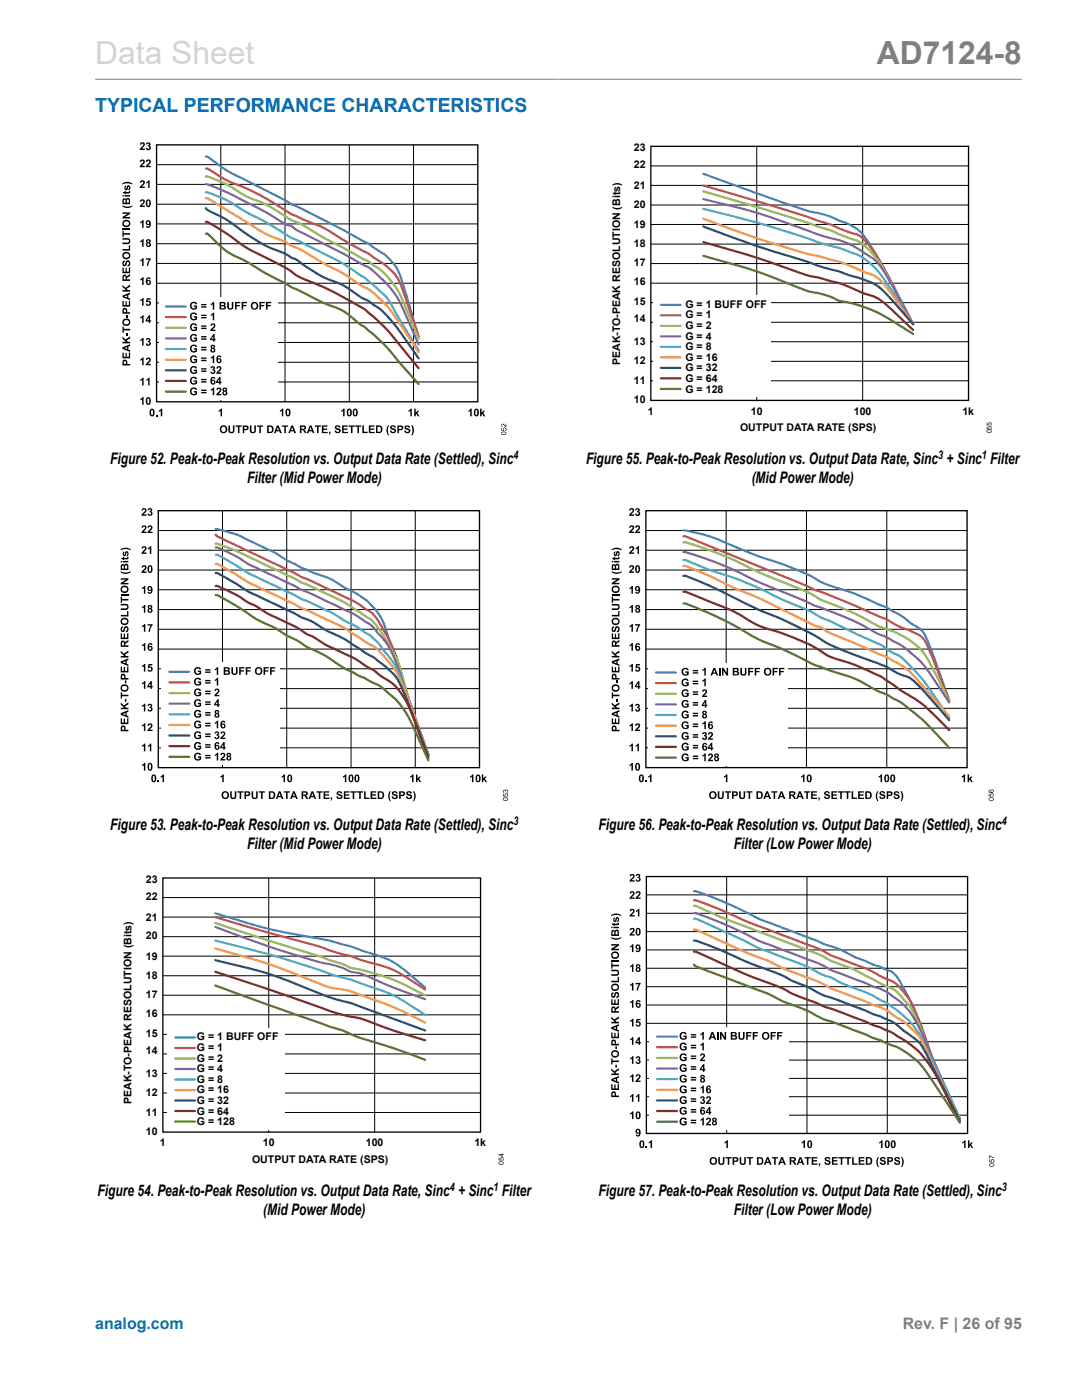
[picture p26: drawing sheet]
<svg xmlns="http://www.w3.org/2000/svg" width="216mm" height="279mm" viewBox="0 0 216 279" stroke-linecap="round" stroke-linejoin="round" font-family="sans-serif">
<defs><g id="words">
<text font-size="6.3" fill="#d3d3d3" x="19" y="12.7">Data Sheet</text>
<text font-size="6.3" fill="#808080" x="175" y="12.7">AD7124-8</text>
<text font-size="3.9" fill="#0067b8" x="19" y="22.3">TYPICAL PERFORMANCE CHARACTERISTICS</text>
<g font-size="3.2">
<text x="22" y="92.7">Figure 52. Peak-to-Peak Resolution vs. Output Data Rate (Settled), Sinc</text>
<text x="116.9" y="92.7">Figure 55. Peak-to-Peak Resolution vs. Output Data Rate, Sinc + Sinc Filter</text>
<text x="49.3" y="96.5">Filter (Mid Power Mode)</text>
<text x="150" y="96.5">(Mid Power Mode)</text>
<text x="22" y="165.7">Figure 53. Peak-to-Peak Resolution vs. Output Data Rate (Settled), Sinc</text>
<text x="119.5" y="165.7">Figure 56. Peak-to-Peak Resolution vs. Output Data Rate (Settled), Sinc</text>
<text x="49.3" y="169.5">Filter (Mid Power Mode)</text>
<text x="146.4" y="169.5">Filter (Low Power Mode)</text>
<text x="19.5" y="238.7">Figure 54. Peak-to-Peak Resolution vs. Output Data Rate, Sinc + Sinc Filter</text>
<text x="119.5" y="238.7">Figure 57. Peak-to-Peak Resolution vs. Output Data Rate (Settled), Sinc</text>
<text x="52.5" y="242.5">(Mid Power Mode)</text>
<text x="146.4" y="242.5">Filter (Low Power Mode)</text>
</g>
<text font-size="3.2" fill="#0067b8" x="19" y="265.3">analog.com</text>
<text font-size="3.2" fill="#808080" x="180.1" y="265.3">Rev. F | 26 of 95</text>
<g font-size="2.4">
<text x="102.5" y="91.6">4</text>
<text x="187.2" y="91.6">3</text>
<text x="195.9" y="91.6">1</text>
<text x="102.5" y="164.6">3</text>
<text x="199.9" y="164.6">4</text>
<text x="89.8" y="237.6">4</text>
<text x="98.5" y="237.6">1</text>
<text x="199.9" y="237.6">3</text>
</g>
<g font-size="2.1">
<text x="126.5" y="30.2">23</text>
<text x="126.5" y="33.6">22</text>
<text x="126.5" y="37.7">21</text>
<text x="126.5" y="41.5">20</text>
<text x="126.5" y="45.6">19</text>
<text x="126.5" y="49.3">18</text>
<text x="126.5" y="53.1">17</text>
<text x="126.5" y="56.8">16</text>
<text x="126.5" y="61">15</text>
<text x="126.5" y="64.4">14</text>
<text x="136.8" y="61.4">G = 1 BUFF OFF</text>
<text x="136.8" y="63.6">G = 1</text>
<text x="136.8" y="65.7">G = 2</text>
<text x="126.5" y="68.8">13</text>
<text x="136.8" y="67.8">G = 4</text>
<text x="136.8" y="69.9">G = 8</text>
<text x="123.8" y="72.9" transform="rotate(-90 123.8 72.9)">PEAK-TO-PEAK RESOLUTION (Bits)</text>
<text x="126.5" y="72.7">12</text>
<text x="126.5" y="76.7">11</text>
<text x="136.8" y="72">G = 16</text>
<text x="136.8" y="74.1">G = 32</text>
<text x="136.8" y="76.2">G = 64</text>
<text x="126.5" y="80.5">10</text>
<text x="129.3" y="82.8">1</text>
<text x="136.8" y="78.3">G = 128</text>
<text x="149.8" y="82.8">10</text>
<text x="170.4" y="82.8">100</text>
<text x="192" y="82.8">1k</text>
<text x="147.7" y="86.1">OUTPUT DATA RATE (SPS)</text>
<text x="29.1" y="176.2">23</text>
<text x="29.1" y="179.6">22</text>
<text x="29.1" y="183.7">21</text>
<text x="29.1" y="187.5">20</text>
<text x="29.1" y="191.6">19</text>
<text x="29.1" y="195.4">18</text>
<text x="29.1" y="199.1">17</text>
<text x="29.1" y="202.9">16</text>
<text x="29.1" y="207">15</text>
<text x="39.3" y="207.7">G = 1 BUFF OFF</text>
<text x="39.3" y="209.8">G = 1</text>
<text x="29.1" y="210.4">14</text>
<text x="29.1" y="214.8">13</text>
<text x="39.3" y="211.9">G = 2</text>
<text x="39.3" y="214">G = 4</text>
<text x="26.2" y="220.3" transform="rotate(-90 26.2 220.3)">PEAK-TO-PEAK RESOLUTION (Bits)</text>
<text x="29.1" y="218.7">12</text>
<text x="39.3" y="216.1">G = 8</text>
<text x="39.3" y="218.2">G = 16</text>
<text x="39.3" y="220.3">G = 32</text>
<text x="29.1" y="222.7">11</text>
<text x="29.1" y="226.5">10</text>
<text x="39.3" y="222.4">G = 64</text>
<text x="39.3" y="224.6">G = 128</text>
<text x="31.9" y="228.8">1</text>
<text x="50.3" y="232.1">OUTPUT DATA RATE (SPS)</text>
<text x="52.4" y="228.8">10</text>
<text x="73" y="228.8">100</text>
<text x="94.7" y="228.8">1k</text>
</g>
<g font-size="1.4">
<text x="197.9" y="86.5" transform="rotate(-90 197.9 86.5)">055</text>
<text x="100.6" y="232.5" transform="rotate(-90 100.6 232.5)">054</text>
</g>
</g></defs>
<path d="M19 15.8h184.9" fill="none" stroke="#808080" stroke-width=".2"/>
<g fill="none" stroke="#000" stroke-width=".2">
<path d="M31.2 36.8h64.1M31.2 32.9h64.1M44.1 28.9v51.3M56.9 28.9v51.3M69.7 28.9v51.3M82.5 28.9v51.3M31.2 56.5h64.1M31.2 52.6h64.1M31.2 48.6h64.1M31.2 44.7h64.1M31.2 40.8h64.1M31.2 76.2h64.1"/>
<path d="M31.2 72.3h64.1M31.2 68.3h64.1M31.2 64.4h64.1M31.2 60.5h64.1"/>
</g>
<path d="M31.2 28.9h64.1v51.3h-64.1z" fill="none" stroke="#000" stroke-width=".27"/>
<g fill="#000">
<path d="M24.5 38.3h.4v-.2h.2v.2h.6v-.2h.2l.1 .2-.2 .3-.9 .2zM25 37.1l.1-.1-.1 .5 .2 .2a.5 .5 0 0 1 .6-.7l.2 .3v.4l-.3 .3-.1-.3a.21 .21 0 0 0 .2-.2 .21 .21 0 0 0-.2-.2v.1a.44 .44 0 0 1-.1 .4 .44 .44 0 0 1-.5 .2l-.2-.4zM24.4 36.6l.6-.3h.5l.9 .3v.2a2.28 2.28 0 0 0-2 0zM28.1 28.5a.52 .52 0 0 1 .8 .1 .52 .52 0 0 1-.4 .8l-.2 .2h.6v.3h-1l.4-.6a.39 .39 0 0 0 .2-.6l-.6 .2zM28.1 31.9a.53 .53 0 0 1 .8 .2 .53 .53 0 0 1-.3 .7l-.3 .3h.6v.3h-1l.4-.7a.35 .35 0 0 0 .3-.2 .35 .35 0 0 0-.1-.4h-.2l-.1 .2h-.3zM28.1 36.1a.53 .53 0 0 1 .8 .1 .53 .53 0 0 1-.3 .8l-.3 .2h.6v.3h-1l.4-.6a.35 .35 0 0 0 .3-.3 .35 .35 0 0 0-.1-.4l-.2 .1-.1 .2-.3-.1zM29.3 28.5l.3-.1a.38 .38 0 0 1 .4 .3 .38 .38 0 0 1-.2 .4 .49 .49 0 0 1 0 .9 .49 .49 0 0 1-.7-.5h.3a.22 .22 0 0 0 .3 .1 .22 .22 0 0 0 .1-.3 .22 .22 0 0 0-.3-.1v-.2l.2-.2-.1-.2-.2 .3-.3-.1zM29.2 36.4l.4-.4h.3l-.1 1.5h-.2v-1.1l-.4 .2zM29.3 31.9a.52 .52 0 0 1 .7 .2 .52 .52 0 0 1-.3 .7l-.2 .3h.6v.3h-1l.4-.7a.39 .39 0 0 0 .2-.6l-.6 .2zM24.4 47.5h.8a.62 .62 0 0 1 .8 .6 .62 .62 0 0 1-.7 .6h-.9v-.3h.9a.32 .32 0 0 0 .4-.3 .32 .32 0 0 0-.4-.3h-.9zM24.5 52.1l.4-.1v.3a.25 .25 0 0 0-.2 .3 .25 .25 0 0 0 .2 .2 .72 .72 0 0 1 .6-.8 .63 .63 0 0 1 .5 .6 .63 .63 0 0 1-.5 .6l-.1-.3a.28 .28 0 0 0 .3-.3 .28 .28 0 0 0-.3-.3 .68 .68 0 0 1-.8 .8l-.2-.5zM24.4 56.9l.6 .5 1-.6v.4l-.7 .4 .2 .3h.5v.3h-1.6v-.3h.7l-.7-.6z"/>
<path d="M24.4 53.4h.3v.8h.4v-.7h.2v.7h.4v-.8h.3v1.1h-1.6zM24.4 49.7h1.3v-.8h.3v1.1h-1.6zM24.4 46.1h.3v.4h1.3v.3h-1.3v.5h-.3zM24.4 45.6h1.6v.3h-1.6zM24.4 42.4h1.6v.3l-1 .6h1v.3h-1.6v-.3l1.1-.6h-1.1zM24.4 41a2.14 2.14 0 0 0 2 0l-.1 .3-.9 .2-.9-.2zM28 44.3l.4-.4h.3v1.6h-.3v-1.1l-.4 .2zM28 48.1l.4-.4h.3v1.6h-.3v-1.1l-.4 .2zM28 51.9l.4-.4h.3v1.6h-.3v-1.1l-.4 .2zM28 55.7l.4-.4h.3v1.6h-.3v-1.1l-.4 .2zM28.1 39.9a.52 .52 0 0 1 .8 .1 .52 .52 0 0 1-.4 .8l-.2 .2h.6v.3h-1l.4-.6a.39 .39 0 0 0 .2-.6l-.6 .1zM29.1 51.6h1l-.5 1.5h-.3v-.2l.5-1.1h-.7z"/>
<path d="M25.3 66.5h.3v.5h-.3zM25.3 62.8h.3v.6h-.3zM24.4 70.4h.3v.8h.4v-.8h.2v.8h.4v-.9h.3v1.2h-1.6zM24.4 67.2l.6 .6 1-.7v.4l-.7 .5 .2 .2h.5v.3h-1.6v-.3h.7l-.7-.6zM24.4 65.2h.3v.4h1.3v.3h-1.3v.5h-.3zM24.4 60.1h.3v.8h.4v-.8h.2v.8h.4v-.9h.3v1.2h-1.6zM28 59.9l.4-.4h.3v1.5h-.3v-1.1l-.4 .2zM28 63.3l.4-.4h.3v1.6h-.3v-1.1l-.4 .2zM28 67.8l.4-.4h.3v1.6h-.3v-1.1l-.4 .2zM28 71.7l.4-.4h.3v1.6h-.3v-1.1l-.4 .2zM28 75.8l.4-.4h.3v1.5h-.3v-1.1l-.4 .2zM29.3 67.5h.3a.38 .38 0 0 1 .4 .2 .38 .38 0 0 1-.2 .5 .49 .49 0 0 1 0 .8 .49 .49 0 0 1-.7-.4l.3-.1a.22 .22 0 0 0 .3 .2 .22 .22 0 0 0 .1-.3 .22 .22 0 0 0-.3-.1l.2-.5-.1-.1-.2 .2-.3-.1z"/>
<path d="M29.3 59.5h.8v.3h-.6v.2a.52 .52 0 0 1 .6 .4 .52 .52 0 0 1-.4 .7 .52 .52 0 0 1-.6-.5h.3a.25 .25 0 0 0 .4 0 .25 .25 0 0 0-.2-.4l-.5 .1zM29.2 75.8l.4-.4h.3l-.1 1.5h-.2v-1.1l-.4 .2zM29.3 71.5a.52 .52 0 0 1 .7 .1 .52 .52 0 0 1-.3 .8l-.2 .2h.6v.3h-1l.4-.7a.39 .39 0 0 0 .2-.5l-.6 .1zM28 79.6l.4-.4h.3v1.6h-.3v-1.1l-.4 .2zM31.1 82.8h.3v.3h-.3zM31.7 81.9l.4-.4h.3v1.6h-.3v-1.1l-.4 .2zM43.6 81.9l.5-.4h.2v1.6h-.3v-1.1l-.4 .2zM45.6 84.9h.3v.8a.32 .32 0 0 0 .3 .5 .32 .32 0 0 0 .3-.4v-.9h.3v.8a.62 .62 0 0 1-.6 .8 .62 .62 0 0 1-.6-.8zM47 84.9h1.2v.3h-.4v1.2h-.3v-1.2h-.5zM49.9 84.9h.3v.8a.32 .32 0 0 0 .2 .5 .32 .32 0 0 0 .4-.4v-.9h.3v.8a.62 .62 0 0 1-.6 .8 .62 .62 0 0 1-.7-.8zM51.3 84.9h1.2v.3h-.5v1.2h-.3v-1.2h-.4zM55.8 81.9l.5-.4h.2v1.6h-.3v-1.1l-.4 .2z"/>
<path d="M56.3 84.9h1.2v.3h-.5v1.2h-.3v-1.2h-.4zM62.8 84.9h1.2v.3h-.4v1.2h-.3v-1.2h-.5zM64.2 84.9h1.2v.3h-.9v.3h.8v.3h-.8v.4h.9v.3l-1.2-.1zM65.6 86.1h.3v.3a.23 .23 0 0 1 0 .2 .23 .23 0 0 1-.3 .1l.2-.3h-.2zM67 85l.4-.1a.48 .48 0 0 1 .5 .4h-.3a.25 .25 0 0 0-.2-.2 .25 .25 0 0 0-.3 .3 .72 .72 0 0 1 .9 .6 .63 .63 0 0 1-.6 .4 .63 .63 0 0 1-.6-.5h.3a.28 .28 0 0 0 .3 .3 .28 .28 0 0 0 .2-.3 .69 .69 0 0 1-.8-.6zM68.3 84.9h1.1v.3h-.8v.3h.7v.3h-.7v.4h.8v.3l-1.1-.1zM68.1 81.9l.4-.4h.3v1.6h-.3v-1.1l-.4 .2zM69.6 84.9h1.2v.3h-.5v1.2h-.3v-1.2h-.4zM70.9 84.9h1.2v.3h-.5v1.2h-.3v-1.2h-.4zM72.3 84.9h.3v1.3h.8v.2h-1.1zM73.6 84.9h1.1v.3h-.8v.3h.8v.3h-.8v.4h.9v.3l-1.2-.1zM77.4 84.9h.2a2.11 2.11 0 0 0 0 2h-.2a1.7 1.7 0 0 1 0-2z"/>
<path d="M78 85l.4-.1a.48 .48 0 0 1 .6 .4h-.3a.25 .25 0 0 0-.3-.2 .25 .25 0 0 0-.2 .3 .72 .72 0 0 1 .8 .6 .63 .63 0 0 1-.6 .4 .63 .63 0 0 1-.6-.5h.3a.28 .28 0 0 0 .3 .3 .28 .28 0 0 0 .2-.3 .69 .69 0 0 1-.8-.6zM80.8 85l.5-.1a.48 .48 0 0 1 .5 .5h-.3l-.3-.3-.2 .1v.2a.72 .72 0 0 1 .9 .6 .63 .63 0 0 1-.7 .5 .63 .63 0 0 1-.6-.6h.3a.28 .28 0 0 0 .3 .3 .28 .28 0 0 0 .3-.3 .62 .62 0 0 1-.8-.7zM82 84.9l.4 .1 .2 .9-.2 .8-.1 .2h-.2a2.18 2.18 0 0 0-.1-2zM81.5 81.9l.4-.4h.3v1.6h-.3v-1.1l-.4 .2zM82.7 81.6h.3v.8l.3-.4h.4l-.4 .4 .4 .7h-.3l-.3-.5-.1 .5h-.3zM93.4 81.9l.5-.4h.2v1.6h-.3v-1.1l-.4 .2zM95.8 81.6h.3v.8l.3-.4h.4l-.4 .4 .4 .7h-.3l-.3-.5-.1 .5h-.3z"/>
<path d="M24.4 38.9h.3v.3h-.3zM24.9 38.9h1.1v.3h-1.1z"/>
<path d="M29.2 39.9a.53 .53 0 0 1 .7 0 .53 .53 0 0 1 .2 .7 .56 .56 0 0 1-.5 .7 .56 .56 0 0 1-.5-.8zM29.5 40.1l-.1 .7 .2 .3a.84 .84 0 0 0 0-1.1z"/>
<path d="M24.6 39.7l.2-.1 .3 .2a.47 .47 0 0 1 .7-.3 .47 .47 0 0 1 .1 .7v.6h-1.5zM24.8 39.9l-.1 .5h.3a.38 .38 0 0 0-.1-.6zM25.4 39.9l-.1 .5h.4v-.5z"/>
<path d="M24.4 51a.8 .8 0 0 1 1.6 0 .8 .8 0 0 1-1.6 0zM24.8 50.7a.47 .47 0 0 0 .4 .7 .47 .47 0 0 0 .4-.7l-.4-.1z"/>
<path d="M24.6 44.1a.77 .77 0 0 1 1.3 .2 .77 .77 0 0 1-.8 1.1 .77 .77 0 0 1-.6-1.2zM24.8 44.3a.47 .47 0 0 0 .4 .7 .47 .47 0 0 0 .4-.7l-.4-.1z"/>
<path d="M24.4 59l1.6-.6v.3l-.4 .1v.7l.4 .1v.3l-1.6-.6zM24.8 59.2l.6 .2v-.5z"/>
<path d="M24.5 55l.5-.2 .3 .4 .7-.5v.3l-.7 .6v.1h.7v.4h-1.6zM24.8 55.2l-.1 .6h.4l-.1-.6z"/>
<path d="M29.2 44.1a.59 .59 0 0 1 .7 0 .59 .59 0 0 1 .2 .7 .53 .53 0 0 1-.3 .7 .53 .53 0 0 1-.7-.4l.5 .1 .2-.4a.47 .47 0 0 1-.7-.1 .47 .47 0 0 1 .1-.6zM29.3 44.4a.25 .25 0 0 0 .5 0 .25 .25 0 0 0-.5 0z"/>
<path d="M29.2 47.8a.44 .44 0 0 1 .7 0 .44 .44 0 0 1 0 .6 .46 .46 0 0 1 .1 .7 .46 .46 0 0 1-.7 0 .46 .46 0 0 1 0-.7l-.2-.2zM29.4 48.8a.25 .25 0 0 0 .5 0 .25 .25 0 0 0-.5 0zM29.4 48.1a.2 .2 0 0 0 .4 0 .2 .2 0 0 0-.4 0z"/>
<path d="M29.2 55.5l.6-.1 .3 .3-.6-.1-.1 .4a.49 .49 0 0 1 .7 .2 .49 .49 0 0 1-.3 .7 .49 .49 0 0 1-.6-.4l-.1-.6zM29.5 56.2l.1 .4a.25 .25 0 0 0 .2-.3 .25 .25 0 0 0-.3-.1z"/>
<path d="M24.4 64.3a.8 .8 0 0 1 1.6 0 .8 .8 0 0 1-1.6 0zM24.8 64a.47 .47 0 0 0 .4 .7 .47 .47 0 0 0 .4-.7l-.4-.1z"/>
<path d="M24.6 71.9a.56 .56 0 0 1 .7 0 .56 .56 0 0 1 .1 .7h.6v.3h-1.6l.1-.8zM24.8 72.1l-.1 .5h.4v-.5z"/>
<path d="M24.4 69.3l1.6-.6v.3l-.4 .2v.6l.4 .1v.3l-1.6-.6zM24.8 69.5l.6 .2v-.4z"/>
<path d="M24.6 61.5a.56 .56 0 0 1 .7 .1 .56 .56 0 0 1 .1 .7h.6v.3h-1.6l.1-.8zM24.8 61.8l-.1 .5h.4v-.5z"/>
<path d="M29.2 79.4a.53 .53 0 0 1 .7-.1 .53 .53 0 0 1 .2 .7 .56 .56 0 0 1-.5 .8 .56 .56 0 0 1-.5-.8zM29.5 79.5l-.1 .7 .2 .3a.83 .83 0 0 0 0-1z"/>
<path d="M29.7 62.9h.3v1h.1l-.1 .6h-.3v-.3h-.7v-.3zM29.7 63.4l-.4 .5h.4z"/>
<path d="M30 81.7a.56 .56 0 0 1 .7 0 .56 .56 0 0 1 .1 .7 .55 .55 0 0 1-.6 .7 .55 .55 0 0 1-.4-.8zM30.2 81.8v.7l.1 .4a.85 .85 0 0 0 0-1.1z"/>
<path d="M43.9 85.7a.78 .78 0 0 1 1.5 0 .78 .78 0 0 1-1.5 0zM44.3 85.3a.51 .51 0 0 0-.1 .7 .51 .51 0 0 0 .8 0 .51 .51 0 0 0-.1-.7l-.3-.1z"/>
<path d="M48.4 84.9h.5a.5 .5 0 0 1 .7 .5 .5 .5 0 0 1-.7 .5h-.2v.5h-.3zM48.7 85.2v.4h.2a.25 .25 0 0 0 .4-.2 .25 .25 0 0 0-.4-.2z"/>
<path d="M53.3 84.9h.6a.77 .77 0 0 1 .7 .8 .77 .77 0 0 1-.7 .7h-.6zM53.6 85.2v1h.2a.52 .52 0 0 0 .5-.7 .52 .52 0 0 0-.7-.3z"/>
<path d="M55.3 84.9h.3l.6 1.5h-.3l-.2-.3h-.6l-.1 .3h-.3zM55.4 85.3l-.2 .5h.5z"/>
<path d="M57.1 81.7a.57 .57 0 0 1 .7 0 .57 .57 0 0 1 .2 .7 .54 .54 0 0 1-.6 .7 .54 .54 0 0 1-.4-.8zM57.4 81.8l-.1 .7 .2 .4a.9 .9 0 0 0 0-1.1z"/>
<path d="M58.1 84.9h.4l.6 1.5h-.4l-.1-.3h-.6l-.1 .3h-.4zM58.3 85.3l-.2 .5h.4z"/>
<path d="M59.8 84.9h.7a.44 .44 0 0 1 .6 .3 .44 .44 0 0 1-.4 .6l.5 .6h-.3l-.6-.6h-.1v.7l-.4-.1zM60.1 85.2v.4h.3a.23 .23 0 0 0 .3-.1 .23 .23 0 0 0-.1-.3z"/>
<path d="M61.8 84.9h.3l.7 1.5h-.4l-.1-.3h-.6l-.2 .3h-.3zM62 85.3l-.2 .5h.4z"/>
<path d="M69.3 81.7a.57 .57 0 0 1 .8 0 .57 .57 0 0 1 .1 .7 .54 .54 0 0 1-.6 .7 .54 .54 0 0 1-.4-.8zM69.6 81.8l-.1 .7 .2 .4a.85 .85 0 0 0 0-1.1z"/>
<path d="M70.5 81.7a.56 .56 0 0 1 .8 0 .56 .56 0 0 1 .1 .7 .55 .55 0 0 1-.6 .7 .55 .55 0 0 1-.4-.8zM70.8 81.8l-.1 .7 .2 .4a.83 .83 0 0 0 0-1.1z"/>
<path d="M75 84.9h.6a.77 .77 0 0 1 .7 .8 .77 .77 0 0 1-.7 .7h-.6zM75.3 85.2v1h.3a.52 .52 0 0 0 .4-.7 .52 .52 0 0 0-.7-.3z"/>
<path d="M79.3 84.9h.5a.5 .5 0 0 1 .7 .5 .5 .5 0 0 1-.7 .5h-.2v.5h-.3zM79.6 85.2v.4h.2a.25 .25 0 0 0 .3-.2 .25 .25 0 0 0-.3-.2z"/>
<path d="M94.7 81.7a.56 .56 0 0 1 .7 0 .56 .56 0 0 1 .2 .7 .55 .55 0 0 1-.6 .7 .55 .55 0 0 1-.4-.8zM95 81.8l-.1 .7 .2 .4a.85 .85 0 0 0 0-1.1z"/>
</g>
<path d="M31.8 59.3h23.7v20.5h-23.7z" fill="#fff"/>
<path d="M41.1 31.3h.3l.9 .6a27.7 27.7 0 0 0 6.9 4.1l21.5 11.1a27.4 27.4 0 0 1 5.1 3.1 9.8 9.8 0 0 1 4.5 6.1l3.2 10.9M33.1 61.2h4" fill="none" stroke="#4f81bd" stroke-width=".45"/>
<g fill="#000">
<path d="M38.1 60.4l.4-.2 .4 .1 .4 .4h-.3a.46 .46 0 0 0-.7-.1 .46 .46 0 0 0-.1 .6l.3 .3h.3l.2-.1v-.2h-.3v-.2h.6v.6a.83 .83 0 0 1-1.2 0 .83 .83 0 0 1 0-1.2zM38.1 62.6l.4-.2h.4l.4 .4-.3 .1a.46 .46 0 0 0-.7-.2 .46 .46 0 0 0-.1 .7l.3 .2 .3 .1 .2-.1v-.2h-.3v-.3h.6v.6a.83 .83 0 0 1-1.2 0 .83 .83 0 0 1 0-1.1zM38.1 64.7l.4-.2h.4l.4 .5h-.3a.46 .46 0 0 0-.7-.2 .46 .46 0 0 0-.1 .7l.3 .3h.3l.2-.1v-.2h-.3v-.3h.6v.6a.83 .83 0 0 1-1.2 .1 .83 .83 0 0 1 0-1.2zM38.1 66.8l.4-.1h.4l.4 .4h-.3a.46 .46 0 0 0-.7-.1 .46 .46 0 0 0-.1 .6l.3 .3h.3l.2-.1v-.2h-.3v-.2h.6v.6a.83 .83 0 0 1-1.2 0 .83 .83 0 0 1 0-1.2zM38.1 69l.4-.2h.4l.4 .4-.3 .1a.46 .46 0 0 0-.7-.2 .46 .46 0 0 0-.1 .7l.3 .3h.3l.2-.1v-.2h-.3v-.3h.6v.6a.83 .83 0 0 1-1.2 .1 .83 .83 0 0 1 0-1.2zM38.1 71.1l.4-.2h.4l.4 .5h-.3a.46 .46 0 0 0-.7-.2 .46 .46 0 0 0-.1 .7l.3 .3h.3l.2-.1v-.2h-.3v-.3h.6v.7a.83 .83 0 0 1-1.2 0 .83 .83 0 0 1 0-1.2zM38.1 73.2l.4-.1h.4l.4 .4-.3 .1a.46 .46 0 0 0-.7-.2 .46 .46 0 0 0-.1 .7l.3 .2 .3 .1 .2-.2v-.2h-.3v-.2h.6v.6a.83 .83 0 0 1-1.2 0 .83 .83 0 0 1 0-1.2zM38.1 75.4l.4-.2h.4l.4 .4-.3 .1a.46 .46 0 0 0-.7-.2 .46 .46 0 0 0-.1 .7l.3 .3h.3l.2-.1v-.2h-.3v-.3h.6v.6a.83 .83 0 0 1-1.2 .1 .83 .83 0 0 1 0-1.2zM38.1 77.5l.4-.2 .4 .1 .4 .4h-.3a.46 .46 0 0 0-.7-.1 .46 .46 0 0 0-.1 .6l.3 .3h.3l.2-.1v-.2h-.3v-.2h.6v.6a.83 .83 0 0 1-1.2 0 .83 .83 0 0 1 0-1.2zM42.1 73.2l.3-.1a.39 .39 0 0 1 .5 .2 .39 .39 0 0 1-.2 .5l.3 .3a.51 .51 0 0 1-.5 .6 .51 .51 0 0 1-.5-.5h.3a.24 .24 0 0 0 .3 .1 .24 .24 0 0 0 .1-.3 .24 .24 0 0 0-.4-.1l.1-.2a.19 .19 0 0 0 .2-.2 .19 .19 0 0 0-.1-.2 .19 .19 0 0 0-.2 .2h-.3zM42.1 60.6l.4-.3h.2v1.5h-.3v-1.1l-.3 .2zM42.1 62.8l.4-.4h.2v1.5h-.3v-1.1l-.3 .2z"/>
<path d="M42.1 71.3l.4-.4h.2v1.6h-.3v-1.1l-.3 .2zM42.1 77.7l.4-.3h.2v1.5h-.3v-1.1l-.3 .2zM42.1 64.6a.53 .53 0 0 1 .8 .2 .53 .53 0 0 1-.3 .7l-.2 .3h.6v.3h-1.1l.5-.7a.35 .35 0 0 0 .3-.2 .35 .35 0 0 0-.1-.4h-.3v.2h-.3zM43.3 73.2a.52 .52 0 0 1 .8 .1 .52 .52 0 0 1-.3 .8l-.2 .2h.6v.3h-1.1l.5-.6a.35 .35 0 0 0 .3-.3 .35 .35 0 0 0-.1-.4l-.3 .1v.2l-.3-.1zM43.3 77.4a.52 .52 0 0 1 .8 .2 .52 .52 0 0 1-.3 .8l-.2 .2h.6v.3h-1.1l.5-.7a.35 .35 0 0 0 .3-.2 .35 .35 0 0 0-.1-.4l-.3 .1v.1h-.3zM45.4 60.3h.3v.8a.32 .32 0 0 0 .2 .4 .32 .32 0 0 0 .3-.4v-.8h.4v.7a.62 .62 0 0 1-.6 .8 .62 .62 0 0 1-.7-.7zM46.9 60.3h1.1v.2h-.8v.4h.7v.2h-.7v.7h-.3zM48.2 60.3h1.1v.2h-.8v.4h.7v.2h-.7v.7h-.3zM51.8 60.3h1v.2h-.7v.4h.6v.2h-.6v.7h-.3zM53.1 60.3h1v.2h-.7v.4h.6v.2h-.6v.7h-.3zM100 85.4h.2v.4h.2a.34 .34 0 0 1 .2-.4 .34 .34 0 0 1 .5 .2 .34 .34 0 0 1-.3 .4v-.1a.22 .22 0 0 0 0-.4 .22 .22 0 0 0-.3 0 .22 .22 0 0 0 .1 .4v.1l-.6-.1zM100.1 84.6h.3l.5 .5v-.6h.1v.7l-.6-.4a.19 .19 0 0 0-.3 0 .19 .19 0 0 0 .2 .3l-.1 .1-.2-.2z"/>
<path d="M24.1 111.3h.4v-.2h.2v.2h.6l.1-.2h.2v.2l-.1 .3-1 .2zM24.7 110.1l.1-.1-.1 .5 .1 .2a.52 .52 0 0 1 .7-.6l.1 .6-.3 .3v-.3l.1-.2-.1-.2a.5 .5 0 0 1-.7 .6l-.1-.4zM24.1 119.1h.2v.4h1.3v.3h-1.3v.5h-.2zM24.1 118.6h1.5v.3h-1.5zM24.1 115.4h1.5v.3l-1 .6h1v.3h-1.5v-.3l1-.6h-1zM24.1 114l1 .3 1-.3v.2a1.69 1.69 0 0 1-2 0zM24.1 109.6l.6-.3h.5l.9 .3v.2l-1-.2-1 .2zM28.3 117.3l.5-.4h.2v1.6h-.3v-1.1l-.4 .2zM28.4 101.5a.52 .52 0 0 1 .8 .2 .52 .52 0 0 1-.3 .7l-.2 .3h.5v.2h-1l.2-.4a.73 .73 0 0 0 .5-.8l-.7 .2zM28.4 104.9a.52 .52 0 0 1 .8 .2 .52 .52 0 0 1-.3 .8l-.2 .2h.5v.3h-1l.2-.4a.73 .73 0 0 0 .5-.9l-.7 .2zM28.4 109.1a.52 .52 0 0 1 .8 .2 .52 .52 0 0 1-.3 .7l-.2 .3h.5v.2h-1l.2-.4a.73 .73 0 0 0 .5-.8l-.7 .1zM28.4 112.9a.52 .52 0 0 1 .8 .2 .52 .52 0 0 1-.3 .7l-.2 .3h.5v.2h-1l.2-.4a.73 .73 0 0 0 .5-.8l-.7 .1z"/>
<path d="M29.6 101.5a.41 .41 0 0 1 .6 0 .41 .41 0 0 1 0 .6 .48 .48 0 0 1 0 .8 .48 .48 0 0 1-.8-.4h.3a.23 .23 0 0 0 .3 .2 .23 .23 0 0 0 .1-.4 .23 .23 0 0 0-.3-.1v-.2a.19 .19 0 0 0 .3-.2 .19 .19 0 0 0-.3-.1l-.1 .1h-.2zM29.5 109.4l.5-.4h.2v1.5h-.3v-1.1l-.4 .2zM29.6 104.9a.52 .52 0 0 1 .8 .2 .52 .52 0 0 1-.3 .8l-.3 .2h.6v.3h-1l.2-.4a.73 .73 0 0 0 .5-.9l-.7 .2zM24.1 120.5h.8a.62 .62 0 0 1 .7 .6 .62 .62 0 0 1-.7 .6h-.8v-.3h.8a.33 .33 0 0 0 .5-.3 .33 .33 0 0 0-.5-.3h-.8zM24.2 125.2l.3-.2v.3a.25 .25 0 0 0-.2 .3 .25 .25 0 0 0 .3 .2 .73 .73 0 0 1 .7-.8 .66 .66 0 0 1 .3 .7 .66 .66 0 0 1-.5 .5v-.3a.29 .29 0 0 0 .3-.3 .29 .29 0 0 0-.4-.3 .67 .67 0 0 1-.7 .8l-.2-.3zM24.9 135.8h.3v.6h-.3zM24.1 138.2h.2v.4h1.3v.4h-1.3v.4h-.2zM24.1 133.1h.2v.8h.4v-.8h.2v.8h.5v-.9h.2v1.2h-1.5zM24.1 129.9l.6 .6 .9-.7v.4l-.7 .5 .3 .2h.4v.3h-1.5v-.3h.7l-.7-.6zM24.1 126.4h.2v.8h.4v-.7h.2v.7h.5v-.8h.2v1.1h-1.5zM24.1 122.7h1.3v-.7h.2v1h-1.5zM28.3 121.1l.5-.4h.2v1.6h-.3v-1.1l-.4 .2z"/>
<path d="M28.3 124.9l.5-.4h.2v1.6h-.3v-1.1l-.4 .2zM28.3 128.7l.5-.4h.2v1.6h-.3v-1.1l-.4 .2zM28.3 132.9l.5-.4h.2v1.5h-.3v-1.1l-.4 .3zM28.3 136.3l.5-.4h.2v1.6h-.3v-1.1l-.4 .2zM29.4 124.6h1l-.5 1.5h-.3l.1-.2 .4-1.1h-.7zM29.6 132.5h.8v.3h-.5l-.1 .3a.51 .51 0 0 1 .6 .3 .51 .51 0 0 1-.3 .7 .51 .51 0 0 1-.7-.5h.3l.1 .2a.26 .26 0 0 0 .4-.3 .26 .26 0 0 0-.5-.1l-.2-.1zM24.9 139.5h.3v.5h-.3zM24.1 143.4h.2v.8h.4v-.8h.2v.8h.5v-.8h.2v1.1h-1.5zM24.1 140.2l.6 .6 .9-.6v.4l-.7 .4 .3 .2h.4v.3h-1.5v-.3h.7l-.7-.6zM28.3 140.8l.5-.3h.2v1.5h-.3v-1.1l-.4 .2zM28.3 144.8l.5-.4h.2v1.5h-.3v-1.1l-.4 .2zM28.3 148.8l.5-.4h.2v1.5h-.3v-1.1l-.4 .3z"/>
<path d="M28.3 152.6l.5-.3h.2v1.5h-.3v-1.1l-.4 .2zM29.6 140.6a.41 .41 0 0 1 .6 0 .41 .41 0 0 1 0 .6 .48 .48 0 0 1 0 .8 .48 .48 0 0 1-.8-.4l.3-.1a.23 .23 0 0 0 .3 .2 .23 .23 0 0 0 .1-.3 .23 .23 0 0 0-.3-.1v-.2a.19 .19 0 0 0 .3-.2 .19 .19 0 0 0-.3-.2l-.1 .2-.3-.1zM29.5 148.8l.5-.4h.2v1.5h-.3v-1.1l-.4 .3zM29.6 144.5a.52 .52 0 0 1 .8 .1 .52 .52 0 0 1-.3 .8l-.3 .2h.6v.3h-1l.2-.4a.73 .73 0 0 0 .5-.8l-.7 .1zM31.4 155.8h.3v.3h-.3zM32 154.9l.5-.3h.2v1.5h-.3v-1.1l-.4 .2zM44 154.9l.4-.3h.2v1.5h-.2v-1.1l-.4 .2zM45.9 157.9h.3v.8a.33 .33 0 0 0 .3 .5 .33 .33 0 0 0 .3-.4v-.9h.4v.8a.62 .62 0 0 1-.7 .8 .62 .62 0 0 1-.6-.8zM47.4 157.9h1.2v.3h-.5v1.2h-.3v-1.2h-.4zM50.2 157.9h.3v.8a.33 .33 0 0 0 .3 .5 .33 .33 0 0 0 .3-.4v-.9h.3v.8a.62 .62 0 0 1-.6 .8 .62 .62 0 0 1-.6-.8zM51.6 157.9h1.3v.3h-.5v1.2h-.3v-1.2h-.5zM56.2 154.9l.4-.3h.3v1.5h-.3v-1.1l-.4 .2z"/>
<path d="M56.6 157.9h1.2v.3h-.4v1.2h-.3v-1.2h-.5zM63.2 157.9h1.2v.3h-.5v1.2h-.3v-1.2h-.4zM64.6 157.9h1.1v.3h-.8v.3h.7v.3h-.7v.4h.8v.2h-1.1zM66 159.2h.3v.4l-.3 .2 .1-.4h-.1zM67.3 158a.62 .62 0 0 1 1 .4h-.3a.25 .25 0 0 0-.3-.3 .25 .25 0 0 0-.2 .3 .73 .73 0 0 1 .8 .7 .66 .66 0 0 1-.6 .4 .66 .66 0 0 1-.6-.5l.3-.1a.29 .29 0 0 0 .3 .4 .29 .29 0 0 0 .3-.4 .67 .67 0 0 1-.8-.8zM68.6 157.9h1.1v.3h-.8v.3h.8v.3h-.8v.4h.9v.2h-1.2zM68.4 154.9l.5-.3h.2v1.5h-.3v-1.1l-.4 .2zM69.9 157.9h1.2v.3h-.4v1.2h-.3v-1.2h-.5zM71.2 157.9h1.2v.3h-.4v1.2h-.3v-1.2h-.5zM72.6 157.9h.4v1.3h.7v.2h-1.1zM73.9 157.9h1.2v.3h-.8v.3h.7v.3h-.7v.4h.8v.2h-1.2zM77.8 157.9h.2l-.3 1 .3 1h-.2a1.69 1.69 0 0 1 0-2z"/>
<path d="M78.3 158a.62 .62 0 0 1 1 .4h-.3a.25 .25 0 0 0-.2-.3 .25 .25 0 0 0-.3 .3 .73 .73 0 0 1 .9 .7 .66 .66 0 0 1-.7 .4 .66 .66 0 0 1-.6-.5l.3-.1a.29 .29 0 0 0 .3 .4 .29 .29 0 0 0 .3-.4 .67 .67 0 0 1-.7-.8zM81.2 158a.62 .62 0 0 1 1 .4h-.3a.25 .25 0 0 0-.3-.3 .25 .25 0 0 0-.2 .3 .73 .73 0 0 1 .8 .7 .66 .66 0 0 1-.7 .4 .66 .66 0 0 1-.5-.5l.3-.1a.29 .29 0 0 0 .3 .4 .29 .29 0 0 0 .2-.4 .67 .67 0 0 1-.7-.8zM82.4 157.9h.2l.3 .8v.6l-.3 .6h-.2l.3-1zM81.8 154.9l.5-.3h.2v1.5h-.3v-1.1l-.4 .2zM83 154.6h.3v.8l.3-.4h.4l-.4 .4 .4 .7h-.3l-.3-.5-.1 .5h-.3zM93.8 154.9l.4-.3h.3v1.5h-.3v-1.1l-.4 .2zM96.1 154.6h.3v.8l.4-.4h.3l-.3 .4 .4 .7h-.3l-.3-.5-.2 .5h-.3z"/>
<path d="M40.1 60.7h1.1v.2h-1.1zM40.1 61.1h1.1v.3h-1.1z"/>
<path d="M40.1 62.8h1.1v.3h-1.1zM40.1 63.3h1.1v.2h-1.1z"/>
<path d="M40.1 64.9h1.1v.3h-1.1zM40.1 65.4h1.1v.3h-1.1z"/>
<path d="M40.1 67.1h1.1v.2h-1.1zM40.1 67.5h1.1v.3h-1.1z"/>
<path d="M40.1 69.2h1.1v.3h-1.1zM40.1 69.7h1.1v.2h-1.1z"/>
<path d="M40.1 71.3h1.1v.3h-1.1zM40.1 71.8h1.1v.3h-1.1z"/>
<path d="M40.1 73.5h1.1v.3h-1.1zM40.1 73.9h1.1v.3h-1.1z"/>
<path d="M40.1 75.6h1.1v.3h-1.1zM40.1 76.1h1.1v.3h-1.1z"/>
<path d="M40.1 77.8h1.1v.2h-1.1zM40.1 78.2h1.1v.3h-1.1z"/>
<path d="M42.1 68.9a.43 .43 0 0 1 .7-.1 .43 .43 0 0 1-.1 .7 .47 .47 0 0 1 .1 .7 .47 .47 0 0 1-.7 0 .47 .47 0 0 1 .1-.7l-.2-.2zM42.3 69.9a.24 .24 0 0 0 .4 0 .24 .24 0 0 0-.4 0zM42.3 69.2a.2 .2 0 0 0 .4 0 .2 .2 0 0 0-.4 0z"/>
<path d="M42.6 66.7h.2v.9h.2l-.2 .6h-.3v-.3h-.6v-.3zM42.5 67.1l-.3 .5h.3z"/>
<path d="M42.1 75.4l.6-.2 .3 .4-.6-.1-.1 .4a.48 .48 0 0 1 .6 .2 .48 .48 0 0 1-.2 .7 .48 .48 0 0 1-.7-.4v-.5zM42.4 76a.27 .27 0 0 0-.1 .5 .27 .27 0 0 0 .5-.1 .27 .27 0 0 0-.2-.4z"/>
<path d="M43.8 75.2h.2v1h.2l-.2 .5h-.3v-.3h-.6v-.2zM43.7 75.6l-.3 .6h.3z"/>
<path d="M43.8 60.3h.6a.4 .4 0 0 1 .6 .1 .4 .4 0 0 1-.2 .6 .47 .47 0 0 1 .2 .6 .47 .47 0 0 1-.7 .2h-.5zM44.1 60.5v.4l.6-.1-.1-.3zM44.1 61.1v.4h.3a.25 .25 0 0 0 .4-.2 .25 .25 0 0 0-.4-.2z"/>
<path d="M43.3 71.1l.4-.2 .4 .3 .1 .1h-.3l-.3-.1-.1 .4a.49 .49 0 0 1 .7 .2 .49 .49 0 0 1-.3 .7 .49 .49 0 0 1-.7-.3v-.6zM43.6 71.8a.23 .23 0 0 0 0 .3 .23 .23 0 0 0 .3-.1l-.1-.3z"/>
<path d="M44.5 77.5a.44 .44 0 0 1 .7-.1 .44 .44 0 0 1-.1 .7 .47 .47 0 0 1 .1 .7 .47 .47 0 0 1-.7 0 .47 .47 0 0 1 .1-.7 .36 .36 0 0 1-.1-.6zM44.6 78.4a.25 .25 0 0 0 .5 0 .25 .25 0 0 0-.5 0zM44.7 77.8a.19 .19 0 0 0 .3 0 .19 .19 0 0 0-.3 0z"/>
<path d="M50 61a.8 .8 0 0 1 1.6 0 .8 .8 0 0 1-1.6 0zM50.5 60.7a.51 .51 0 0 0-.1 .7 .51 .51 0 0 0 .8 0 .51 .51 0 0 0-.1-.7l-.3-.2z"/>
<path d="M100.1 86.3a.55 .55 0 0 1 .5-.2 .55 .55 0 0 1 .4 .5 .6 .6 0 0 1-1-.1zM100.2 86.3l-.1 .2 .2 .2h.4l.2-.2-.2-.2z"/>
<path d="M24.2 112.7l.2-.1a.59 .59 0 0 0 .8-.1 .54 .54 0 0 1 .4 .8v.5h-1.5zM24.4 112.9l-.1 .6h.4v-.5zM25 112.9v.6h.4v-.5a.2 .2 0 0 0-.2-.2 .2 .2 0 0 0-.2 .1z"/>
<path d="M24.1 111.9h.3v.3h-.3zM24.5 111.9h1.1v.3h-1.1z"/>
<path d="M24.1 117.6a.78 .78 0 0 1 1.5 0 .78 .78 0 0 1-1.5 0zM24.5 117.3a.47 .47 0 0 0 .3 .7 .47 .47 0 0 0 .4-.7l-.4-.1z"/>
<path d="M29.6 117.1a.56 .56 0 0 1 .6 0 .56 .56 0 0 1 .2 .6 .54 .54 0 0 1-.2 .8 .54 .54 0 0 1-.8-.4l.6 .1 .1-.4a.47 .47 0 0 1-.6 0 .47 .47 0 0 1 .1-.7zM29.6 117.5a.25 .25 0 0 0 .5 0 .25 .25 0 0 0-.5 0z"/>
<path d="M29.6 112.9a.53 .53 0 0 1 .7 0 .53 .53 0 0 1 .1 .7 .55 .55 0 0 1-.5 .8 .55 .55 0 0 1-.5-.8zM29.8 113.1v.1a.67 .67 0 0 0 .1 .9 .86 .86 0 0 0 0-1.1z"/>
<path d="M24.1 137.3a.78 .78 0 0 1 1.5 0 .78 .78 0 0 1-1.5 0zM24.5 137a.47 .47 0 0 0 .3 .7 .47 .47 0 0 0 .4-.7l-.4-.1z"/>
<path d="M24.1 124a.78 .78 0 0 1 1.5 0 .78 .78 0 0 1-1.5 0zM24.5 123.7a.47 .47 0 0 0 .3 .7 .47 .47 0 0 0 .4-.7l-.4-.1z"/>
<path d="M24.3 134.5a.57 .57 0 0 1 .7 .1 .57 .57 0 0 1 0 .7h.6v.3h-1.5v-.8zM24.4 134.8l-.1 .5h.5a.33 .33 0 0 0 0-.4 .33 .33 0 0 0-.3-.1z"/>
<path d="M24.1 132l1.5-.6v.3l-.3 .2v.6l.3 .1v.3l-1.5-.6zM24.4 132.2l.6 .2v-.4z"/>
<path d="M24.2 128l.5-.1 .2 .3 .7-.5v.4l-.5 .4-.1 .2 .6 .1v.3h-1.5zM24.4 128.2l-.1 .6h.4v-.6z"/>
<path d="M29.6 120.9a.43 .43 0 0 1 .7-.1 .43 .43 0 0 1-.1 .7 .46 .46 0 0 1 .1 .6 .46 .46 0 0 1-.7 0 .46 .46 0 0 1 .1-.6l-.2-.3zM29.7 121.8a.25 .25 0 0 0 .5 0 .25 .25 0 0 0-.5 0zM29.8 121.2a.19 .19 0 0 0 .3 0 .19 .19 0 0 0-.3 0z"/>
<path d="M30.1 135.9h.2v1h.2l-.2 .6h-.3v-.3h-.6v-.3zM30 136.4l-.3 .5h.3z"/>
<path d="M29.6 128.5l.6-.1 .2 .3-.5-.1-.2 .4a.48 .48 0 0 1 .7 .2 .48 .48 0 0 1-.3 .7 .48 .48 0 0 1-.6-.3v-.7zM29.8 129.4a.25 .25 0 0 0 .5 0 .25 .25 0 0 0-.5 0z"/>
<path d="M24.3 144.9a.57 .57 0 0 1 .7 0 .57 .57 0 0 1 0 .7h.6v.3h-1.5v-.8zM24.4 145.1l-.1 .5h.5a.33 .33 0 0 0 0-.3 .33 .33 0 0 0-.3-.2z"/>
<path d="M24.1 142.3l1.5-.6v.4l-.3 .1v.6l.3 .1v.4l-1.5-.6zM24.4 142.5l.6 .2v-.4z"/>
<path d="M29.6 152.4a.53 .53 0 0 1 .7 0 .53 .53 0 0 1 .1 .6 .55 .55 0 0 1-.5 .8 .55 .55 0 0 1-.5-.8zM29.8 152.5v.2a.67 .67 0 0 0 .1 .9 .86 .86 0 0 0 0-1.1z"/>
<path d="M30.3 154.7a.53 .53 0 0 1 .7 0 .53 .53 0 0 1 .2 .6 .55 .55 0 0 1-.5 .8 .55 .55 0 0 1-.5-.8zM30.6 154.8l-.1 .2a.67 .67 0 0 0 .2 .9 .86 .86 0 0 0 0-1.1z"/>
<path d="M44.2 158.7a.8 .8 0 0 1 1.6 0 .8 .8 0 0 1-1.6 0zM44.6 158.3a.48 .48 0 0 0 0 .7 .48 .48 0 0 0 .7-.1l.1-.2a.43 .43 0 0 0-.2-.5 .43 .43 0 0 0-.6 .1z"/>
<path d="M48.8 157.9h.5a.5 .5 0 0 1 .7 .5 .5 .5 0 0 1-.7 .5h-.2v.5h-.3zM49.1 158.2v.4a.33 .33 0 0 0 .4 0 .33 .33 0 0 0 .1-.3z"/>
<path d="M53.6 157.9h.6a.77 .77 0 0 1 .7 .8 .77 .77 0 0 1-.7 .7h-.6zM54 158.2v1a.52 .52 0 0 0 .6-.5 .52 .52 0 0 0-.6-.5z"/>
<path d="M55.6 157.9h.4l.6 1.5h-.4l-.1-.3h-.6l-.1 .3h-.4zM55.8 158.3l-.2 .5h.4z"/>
<path d="M57.5 154.7a.53 .53 0 0 1 .6 0 .53 .53 0 0 1 .2 .6 .55 .55 0 0 1-.5 .8 .55 .55 0 0 1-.5-.8zM57.7 154.8l-.1 .2a.67 .67 0 0 0 .2 .9 .86 .86 0 0 0 0-1.1z"/>
<path d="M58.5 157.9h.3l.6 1.5h-.3l-.2-.3h-.6l-.1 .3h-.3zM58.6 158.3l-.2 .5h.4z"/>
<path d="M60.2 157.9h.6a.44 .44 0 0 1 .6 .3 .44 .44 0 0 1-.4 .6l.6 .6h-.4l-.4-.5-.3-.1v.6h-.3zM60.5 158.2v.4h.4a.19 .19 0 0 0 .2-.2 .19 .19 0 0 0-.2-.2z"/>
<path d="M62.2 157.9h.3l.6 1.5h-.3l-.2-.3h-.6l-.1 .3h-.3zM62.3 158.3l-.2 .5h.4z"/>
<path d="M69.7 154.7a.53 .53 0 0 1 .7 0 .53 .53 0 0 1 .1 .6 .55 .55 0 0 1-.5 .8 .55 .55 0 0 1-.5-.8zM69.9 154.8v.2a.67 .67 0 0 0 .1 .9 .86 .86 0 0 0 0-1.1z"/>
<path d="M70.9 154.7a.53 .53 0 0 1 .7 0 .53 .53 0 0 1 .1 .6 .55 .55 0 0 1-.5 .8 .55 .55 0 0 1-.5-.8zM71.1 154.8v.2a.67 .67 0 0 0 .1 .9 .86 .86 0 0 0 0-1.1z"/>
<path d="M75.4 157.9h.5a.77 .77 0 0 1 .8 .8 .77 .77 0 0 1-.8 .7h-.5zM75.7 158.2v1a.52 .52 0 0 0 .6-.5 .52 .52 0 0 0-.6-.5z"/>
<path d="M79.6 157.9h.5a.5 .5 0 0 1 .7 .5 .5 .5 0 0 1-.6 .5h-.2v.5h-.4zM80 158.2v.4a.33 .33 0 0 0 .3 0 .33 .33 0 0 0 .2-.3z"/>
<path d="M95.1 154.7a.53 .53 0 0 1 .6 0 .53 .53 0 0 1 .2 .6 .55 .55 0 0 1-.5 .8 .55 .55 0 0 1-.5-.8zM95.3 154.8l-.1 .2a.67 .67 0 0 0 .2 .9 .86 .86 0 0 0 0-1.1z"/>
</g>
<path d="M41.1 33.7h.3l.9 .5a24.9 24.9 0 0 0 6.9 3.4 80.5 80.5 0 0 1 9.2 5.2l1.9 .9a31.8 31.8 0 0 1 8.7 4.5l1.7 .9a39.9 39.9 0 0 1 7.3 4.8 8.7 8.7 0 0 1 2.6 4.6l2.9 8.7M33.1 63.3h4" fill="none" stroke="#c0504d" stroke-width=".45"/>
<path d="M41.1 35.2a21.6 21.6 0 0 1 7.5 3.7l.5 .3a34.7 34.7 0 0 1 9 4.7l2 .9a99.2 99.2 0 0 0 10 5.6l.6 .3a27.5 27.5 0 0 1 5.1 3.1l1 .9a17.1 17.1 0 0 1 4.3 7l2.4 5.9M33.1 65.4h4" fill="none" stroke="#9bbb59" stroke-width=".45"/>
<path d="M41.1 36.8h.1a52.9 52.9 0 0 1 9.6 4.4l3.4 1.8a12.2 12.2 0 0 0 4.2 2.3l1 .7 10.7 5.5a21.3 21.3 0 0 1 5.1 3.2 19.4 19.4 0 0 1 5.9 8.4l2.4 5.6M33.1 67.5h4" fill="none" stroke="#8064a2" stroke-width=".45"/>
<path d="M41.1 38.4a23.7 23.7 0 0 1 8.1 3.9 79.5 79.5 0 0 1 9.2 5.3l3.3 1.5a60.9 60.9 0 0 1 10.3 5.9l.7 .4 1.3 1.1a16.1 16.1 0 0 1 5.3 6.4l4.2 7M33.1 69.7h4" fill="none" stroke="#4bacc6" stroke-width=".45"/>
<path d="M41.1 39.6h.1a8.8 8.8 0 0 1 2.9 1.6l6.2 3.8a24.9 24.9 0 0 0 6.6 3.2l.9 .6a35.5 35.5 0 0 1 6.8 3.8 42.4 42.4 0 0 1 7.8 4.6l.6 .2a21.4 21.4 0 0 1 5.8 5.7l4.7 7.2M33.1 71.8h4" fill="none" stroke="#f79646" stroke-width=".45"/>
<path d="M41.1 41.5l.3 .4 .9 .5a29.4 29.4 0 0 1 6.9 4.3l1.6 1a34 34 0 0 0 6.4 3.1l.9 .6a5.9 5.9 0 0 1 2.6 1.6l1 .6a21.1 21.1 0 0 0 6.2 3.1l1.7 .9 2 1.4a20.4 20.4 0 0 1 8.5 7.5l3.4 5M33.1 73.9h4" fill="none" stroke="#2c4d75" stroke-width=".45"/>
<path d="M41.1 44.3h.1a9 9 0 0 1 2.9 1.6l1.2 .8a35.7 35.7 0 0 0 8.9 5.3l3 1.6a16.8 16.8 0 0 0 6.2 3.2l2.9 1.3 3.8 2.1a19.7 19.7 0 0 1 5.7 4.2l1.9 2 5.8 7.1M33.1 76h4" fill="none" stroke="#772c2a" stroke-width=".45"/>
<path d="M41.1 46.7h.3l.4 .3a15.7 15.7 0 0 0 6.3 4.6l.5 .3a77.2 77.2 0 0 0 8.7 4.9l.8 .5 1.3 .5a63.6 63.6 0 0 0 8.5 4l1.7 1 3.9 3.2a35.4 35.4 0 0 1 6.6 6.8l3.4 3.8M33.1 78.2h4" fill="none" stroke="#5f7530" stroke-width=".45"/>
<g fill="none" stroke="#000" stroke-width=".2">
<path d="M31.6 117.7h64.1M31.6 113.8h64.1M31.6 109.8h64.1M31.6 105.9h64.1M44.4 101.9v51.3M57.2 101.9v51.3M70 101.9v51.3M82.9 101.9v51.3M31.6 137.4h64.1M31.6 133.5h64.1M31.6 129.5h64.1M31.6 125.6h64.1"/>
<path d="M31.6 121.7h64.1M31.6 149.2h64.1M31.6 145.3h64.1M31.6 141.4h64.1"/>
</g>
<path d="M31.6 101.9h64.1v51.3h-64.1z" fill="none" stroke="#000" stroke-width=".27"/>
<path d="M32.2 132.1h23.7v20.6h-23.7z" fill="#fff"/>
<path d="M43 105.6a22.2 22.2 0 0 1 7.7 2.7 41.2 41.2 0 0 1 7 3.8l2.4 1.2 4 1.5a13.7 13.7 0 0 1 4.7 2.5 13.8 13.8 0 0 1 8.7 10 65.7 65.7 0 0 1 3.8 11.3l4.2 12M33.8 134.1h4" fill="none" stroke="#4f81bd" stroke-width=".45"/>
<g fill="#000">
<path d="M38.9 133.3a.72 .72 0 0 1 1.2 .3h-.3a.49 .49 0 0 0-.6 0 .49 .49 0 0 0-.2 .6 .49 .49 0 0 0 .7 .2l.1-.3h-.3v-.2h.6v.6a.83 .83 0 0 1-1.2 0 .83 .83 0 0 1 0-1.2zM38.9 135.5a.72 .72 0 0 1 1.2 .2l-.3 .1a.49 .49 0 0 0-.6-.1 .49 .49 0 0 0-.2 .6 .49 .49 0 0 0 .7 .2l.1-.3-.3 .1v-.3h.6v.6a.83 .83 0 0 1-1.2 .1 .83 .83 0 0 1 0-1.2zM38.9 137.6a.72 .72 0 0 1 1.2 .2l-.3 .1a.49 .49 0 0 0-.6-.1 .49 .49 0 0 0-.2 .7 .49 .49 0 0 0 .7 .2l.1-.3h-.3v-.3h.6v.6a.83 .83 0 0 1-1.2 .1 .83 .83 0 0 1 0-1.2zM42.9 133.5l.4-.4h.2v1.6h-.3v-1.1l-.3 .2zM42.9 135.7l.4-.4h.2v1.5h-.3v-1.1l-.3 .2zM43 137.5a.52 .52 0 0 1 .7 .2 .52 .52 0 0 1-.3 .7l-.2 .3h.6v.3h-1l.1-.4a.73 .73 0 0 0 .5-.9l-.6 .2zM46.2 133.1h.3v.9a.33 .33 0 0 0 .3 .4 .33 .33 0 0 0 .3-.4v-.9h.3v.9a.62 .62 0 0 1-.6 .7 .62 .62 0 0 1-.6-.7zM47.7 133.1h1.1v.3h-.8v.4h.7v.2h-.7v.7h-.3zM49 133.1h1.1v.3h-.8v.4h.7v.2h-.7v.7h-.3zM52.6 133.1h1v.3h-.7v.4h.6v.2h-.6v.7h-.3zM53.9 133.1h1v.3h-.7v.4h.6v.2h-.6v.7h-.3zM38.9 139.7a.72 .72 0 0 1 1.2 .3h-.3a.49 .49 0 0 0-.6 0 .49 .49 0 0 0-.2 .6 .49 .49 0 0 0 .7 .2l.1-.3h-.3v-.2h.6v.6a.83 .83 0 0 1-1.2 0 .83 .83 0 0 1 0-1.2z"/>
<path d="M38.9 141.9a.72 .72 0 0 1 1.2 .2l-.3 .1a.49 .49 0 0 0-.6-.1 .49 .49 0 0 0-.2 .7 .49 .49 0 0 0 .7 .1l.1-.2h-.3v-.3h.6v.6a.83 .83 0 0 1-1.2 .1 .83 .83 0 0 1 0-1.2zM38.9 144a.72 .72 0 0 1 1.2 .3h-.3a.49 .49 0 0 0-.6-.1 .49 .49 0 0 0-.2 .7 .49 .49 0 0 0 .7 .2l.1-.3h-.3v-.3h.6v.6a.83 .83 0 0 1-1.2 .1 .83 .83 0 0 1 0-1.2zM38.9 146.1a.72 .72 0 0 1 1.2 .3h-.3a.49 .49 0 0 0-.6 0 .49 .49 0 0 0-.2 .6 .49 .49 0 0 0 .7 .2l.1-.3h-.3v-.2h.6v.6a.83 .83 0 0 1-1.2 0 .83 .83 0 0 1 0-1.2zM38.9 148.3a.72 .72 0 0 1 1.2 .2l-.3 .1a.49 .49 0 0 0-.6-.1 .49 .49 0 0 0-.2 .7 .49 .49 0 0 0 .7 .2l.1-.3h-.3v-.3h.6v.6a.83 .83 0 0 1-1.2 .1 .83 .83 0 0 1 0-1.2zM38.9 150.4a.72 .72 0 0 1 1.2 .3h-.3a.49 .49 0 0 0-.6 0 .49 .49 0 0 0-.2 .6 .49 .49 0 0 0 .7 .2l.1-.3h-.3v-.3h.6v.7a.83 .83 0 0 1-1.2 0 .83 .83 0 0 1 0-1.2zM43 146.1a.41 .41 0 0 1 .6 0 .41 .41 0 0 1-.1 .6 .48 .48 0 0 1 0 .8 .48 .48 0 0 1-.7-.4h.3a.23 .23 0 0 0 .3 .1 .23 .23 0 0 0 .1-.3 .23 .23 0 0 0-.3-.1v-.2a.19 .19 0 0 0 .2-.2 .19 .19 0 0 0-.3-.1v.1h-.3zM42.9 144.2l.4-.4h.2v1.6h-.3v-1.1l-.3 .2zM42.9 150.6l.4-.4h.2v1.6h-.3v-1.1l-.3 .2zM44.1 146.1a.52 .52 0 0 1 .8 .1 .52 .52 0 0 1-.3 .8l-.2 .2h.6v.3h-1.1l.2-.4a.73 .73 0 0 0 .5-.8l-.6 .1zM44.1 150.3a.52 .52 0 0 1 .8 .2 .52 .52 0 0 1-.3 .7l-.2 .3h.6v.3h-1.1l.2-.4a.73 .73 0 0 0 .5-.9l-.6 .2zM100.4 157.7l.3-.1 .1 .2a.32 .32 0 0 1 .6-.1 .32 .32 0 0 1-.3 .5v-.1a.21 .21 0 0 0 .2-.2 .21 .21 0 0 0-.3-.2 .21 .21 0 0 0-.1 .3h-.1a.18 .18 0 0 0-.2-.3 .18 .18 0 0 0-.2 .2 .18 .18 0 0 0 .2 .2v.1l-.2-.2zM100.4 158.4h.1v.4l.3 .1a.34 .34 0 0 1 .1-.5 .34 .34 0 0 1 .5 .2 .34 .34 0 0 1-.3 .4v-.1a.22 .22 0 0 0 .1-.3 .22 .22 0 0 0-.4 0 .22 .22 0 0 0 .1 .3v.1l-.5-.1z"/>
<path d="M40.9 133.6h1.1v.2h-1.1zM40.9 134h1.1v.3h-1.1z"/>
<path d="M40.9 135.7h1.1v.3h-1.1zM40.9 136.2h1.1v.2h-1.1z"/>
<path d="M40.9 137.8h1.1v.3h-1.1zM40.9 138.3h1.1v.3h-1.1z"/>
<path d="M44.6 133.1h.6a.41 .41 0 0 1 .6 .2 .41 .41 0 0 1-.2 .6 .47 .47 0 0 1 .2 .6 .47 .47 0 0 1-.6 .2h-.6zM44.9 133.4v.4h.4a.19 .19 0 0 0 .2-.2 .19 .19 0 0 0-.2-.2zM44.9 134v.4h.5a.2 .2 0 0 0 .2-.2 .2 .2 0 0 0-.2-.2z"/>
<path d="M50.9 133.9a.78 .78 0 0 1 1.5 0 .78 .78 0 0 1-1.5 0zM51.3 133.5a.48 .48 0 0 0 0 .8 .48 .48 0 0 0 .7-.2v-.2a.43 .43 0 0 0-.2-.5 .43 .43 0 0 0-.5 .1z"/>
<path d="M40.9 140h1.1v.2h-1.1zM40.9 140.4h1.1v.3h-1.1z"/>
<path d="M40.9 142.1h1.1v.3h-1.1zM40.9 142.6h1.1v.2h-1.1z"/>
<path d="M40.9 144.2h1.1v.3h-1.1zM40.9 144.7h1.1v.3h-1.1z"/>
<path d="M40.9 146.4h1.1v.2h-1.1zM40.9 146.8h1.1v.3h-1.1z"/>
<path d="M40.9 148.5h1.1v.3h-1.1zM40.9 149h1.1v.2h-1.1z"/>
<path d="M40.9 150.6h1.1v.3h-1.1zM40.9 151.1h1.1v.3h-1.1z"/>
<path d="M42.9 141.8a.43 .43 0 0 1 .7-.1 .43 .43 0 0 1-.1 .7 .46 .46 0 0 1 .1 .7 .46 .46 0 0 1-.7 0 .46 .46 0 0 1 .1-.7l-.2-.2zM43.1 142.8a.23 .23 0 0 0 .4 0 .23 .23 0 0 0-.4 0zM43.1 142.1a.2 .2 0 0 0 .4 0 .2 .2 0 0 0-.4 0z"/>
<path d="M43.4 139.6h.2v.9h.2l-.2 .6h-.2v-.3h-.7v-.3zM43.4 140l-.4 .5h.4z"/>
<path d="M42.9 148.3l.6-.2 .3 .4-.6-.1-.1 .4a.48 .48 0 0 1 .7 .2 .48 .48 0 0 1-.3 .6 .48 .48 0 0 1-.6-.3l-.1-.7zM43.1 149.2a.25 .25 0 0 0 .5 0 .25 .25 0 0 0-.5 0z"/>
<path d="M44.6 148.1h.2v1h.2l-.2 .5h-.2v-.3h-.7v-.2zM44.6 148.5l-.4 .6h.4z"/>
<path d="M44.1 144l.6-.2 .3 .4-.6-.1-.1 .4a.48 .48 0 0 1 .6 .2 .48 .48 0 0 1-.2 .7 .48 .48 0 0 1-.7-.3v-.7zM44.3 144.9a.25 .25 0 0 0 .5 0 .25 .25 0 0 0-.5 0z"/>
<path d="M45.3 150.3a.43 .43 0 0 1 .7 0 .43 .43 0 0 1-.1 .6 .46 .46 0 0 1 .1 .7 .46 .46 0 0 1-.7 0 .46 .46 0 0 1 .1-.7l-.2-.2zM45.5 151.3a.23 .23 0 0 0 .4 0 .23 .23 0 0 0-.4 0zM45.5 150.6a.2 .2 0 0 0 .4 0 .2 .2 0 0 0-.4 0z"/>
<path d="M100.4 159.3l.2-.1a.4 .4 0 0 1 .6 0 .4 .4 0 0 1-.1 .6 .46 .46 0 0 1-.5 0 .46 .46 0 0 1-.2-.5zM100.5 159.3v.1a.42 .42 0 0 0 .4 .3 .42 .42 0 0 0 .4-.3z"/>
</g>
<path d="M43 106.7a8.7 8.7 0 0 0 3.2 1.7l12.3 5.8 1.6 .9 6.4 2.9a30.7 30.7 0 0 1 7.9 4.6 32.9 32.9 0 0 1 6.1 13.2l1.4 4.7 3.6 10.1M33.8 136.2h4" fill="none" stroke="#c0504d" stroke-width=".45"/>
<path d="M43 108.5a40.3 40.3 0 0 1 8.1 3.3l7.7 3.7 1.3 .7 4 1.8a57.8 57.8 0 0 1 9.6 5.4 19.8 19.8 0 0 1 4.3 6 16.4 16.4 0 0 1 2.5 6.3l1.4 4.8 3.6 10.1M33.8 138.3h4" fill="none" stroke="#9bbb59" stroke-width=".45"/>
<path d="M43 109.3h.4l1.5 .6a21.9 21.9 0 0 1 4.6 2.7l9 4.2 1.6 .9 6.4 2.9a30.7 30.7 0 0 1 7.9 4.6 22.5 22.5 0 0 1 4 5.5l1 2.4 2.2 6.9 3.9 10.6M33.8 140.4h4" fill="none" stroke="#8064a2" stroke-width=".45"/>
<path d="M43 110.7a5.8 5.8 0 0 1 2.5 1.2l.7 .4a59.1 59.1 0 0 0 9.2 4.9l4.7 2.3 1.7 .7a54 54 0 0 1 7.5 3.9l1.4 .7 1.5 1a14.2 14.2 0 0 1 4.8 4.5l.5 .6a15.5 15.5 0 0 1 3.1 6.3l4.9 13.4M33.8 142.5h4" fill="none" stroke="#4bacc6" stroke-width=".45"/>
<path d="M43 112.6a5.8 5.8 0 0 1 2.5 1.1l.7 .4a59.1 59.1 0 0 0 9.2 4.9l4.7 2.3 4 1.8a55 55 0 0 1 9.6 5.4 12.5 12.5 0 0 1 4.3 4.2 18.3 18.3 0 0 1 3.3 6.3l4.2 12M33.8 144.7h4" fill="none" stroke="#f79646" stroke-width=".45"/>
<path d="M43 114.4a5.8 5.8 0 0 1 2.5 1.2l.7 .3a59 59 0 0 0 9.2 4.9l4.7 2.4 1 .3a15.2 15.2 0 0 1 3.8 2.2 46.3 46.3 0 0 1 8.3 4.8 22.9 22.9 0 0 1 4.8 3.5 12.2 12.2 0 0 1 2.9 5l4.6 12M33.8 146.8h4" fill="none" stroke="#2c4d75" stroke-width=".45"/>
<path d="M43 116.9h.4l1.5 .7a21.9 21.9 0 0 1 4.6 2.6l1.3 .6a54.2 54.2 0 0 0 8 4.2l2.3 1.5a15.2 15.2 0 0 1 3.8 2.2l1.6 .7a29.6 29.6 0 0 1 6.2 3.3 16.1 16.1 0 0 1 3.8 2.6l.3 .1a9.8 9.8 0 0 1 4.5 5l1.4 3.3 2.8 7.7M33.8 148.9h4" fill="none" stroke="#772c2a" stroke-width=".45"/>
<path d="M43 118.8a5.8 5.8 0 0 1 2.5 1.2l1.3 .7a44.9 44.9 0 0 0 7 4.1l1.6 .8a15.4 15.4 0 0 0 3.8 2.2l1.6 1.1a32.6 32.6 0 0 1 7.6 4.3l4.8 2.4a13.1 13.1 0 0 1 4.6 3 16.1 16.1 0 0 1 4.9 6.9l2.8 6.2M33.8 151h4" fill="none" stroke="#5f7530" stroke-width=".45"/>
<path d="M32.5 175.2h63.4v50.7h-63.4z" fill="none" stroke="#000" stroke-width=".26"/>
<g fill="none" stroke="#000" stroke-width=".2">
<path d="M32.5 179.1h63.4M53.6 175.2v50.7M74.8 175.2v50.7M32.5 198.6h63.4M32.5 194.7h63.4M32.5 190.8h63.4M32.5 186.9h63.4M32.5 183h63.4M32.5 218.1h63.4M32.5 214.2h63.4M32.5 210.3h63.4M32.5 206.4h63.4"/>
<path d="M32.5 202.5h63.4M32.5 222h63.4"/>
</g>
<path d="M33.4 205.2h23.5v20.3h-23.5z" fill="#fff"/>
<path d="M43 182.3a130.5 130.5 0 0 0 22.8 5.4l4.3 1.2 2 .8a24.1 24.1 0 0 1 7.8 3.3l4.9 4.1M35 207.1h3.9" fill="none" stroke="#4f81bd" stroke-width=".44"/>
<path d="M43 183l9.7 2.9a145.1 145.1 0 0 1 13.6 3.9l3.8 1 2.6 1a24.1 24.1 0 0 1 10.7 4.8l1.4 .9M35 209.1h3.9" fill="none" stroke="#c0504d" stroke-width=".44"/>
<path d="M43 184.2l10.6 3.5 10.1 3.1 2.6 1a13.5 13.5 0 0 1 3.8 1.4 44.9 44.9 0 0 1 14.7 5.4M35 211.3h3.9" fill="none" stroke="#9bbb59" stroke-width=".44"/>
<path d="M43 185a182.5 182.5 0 0 0 22.3 7.3l3.1 .9a6.4 6.4 0 0 0 3.2 1l.5 .1a128 128 0 0 0 12.7 5.1M35 213.3h3.9" fill="none" stroke="#8064a2" stroke-width=".44"/>
<path d="M43 187.7a240.4 240.4 0 0 1 24.9 7.3l2.2 .5 2 .8a34.1 34.1 0 0 1 12 5.8l.7 .4M35 215.4h3.9" fill="none" stroke="#4bacc6" stroke-width=".44"/>
<path d="M43 189.3a152.1 152.1 0 0 1 22.8 7.8 22 22 0 0 1 7.6 2l5.1 1.9 6.3 3.1M35 217.5h3.9" fill="none" stroke="#f79646" stroke-width=".44"/>
<path d="M43 191.6a94.4 94.4 0 0 1 21.3 6.9l2.5 .9 3.6 .9 14.4 5.4M35 219.6h3.9" fill="none" stroke="#2c4d75" stroke-width=".44"/>
<path d="M43 193.9l17.3 5.9a62 62 0 0 0 9.8 3.1 18.3 18.3 0 0 1 5.8 1.8l3.4 1.2 5.5 1.7M35 221.7h3.9" fill="none" stroke="#772c2a" stroke-width=".44"/>
<path d="M43 196.7l22.2 8a33.7 33.7 0 0 1 6.4 2.3 139.8 139.8 0 0 1 13.2 4.5M35 223.8h3.9" fill="none" stroke="#5f7530" stroke-width=".44"/>
<path d="M129.9 29.2h63.4v50.7h-63.4z" fill="none" stroke="#000" stroke-width=".26"/>
<g fill="none" stroke="#000" stroke-width=".2">
<path d="M129.9 37h63.4M129.9 33.1h63.4M151 29.2v50.7M172.1 29.2v50.7M129.9 56.5h63.4M129.9 52.6h63.4M129.9 48.7h63.4M129.9 44.8h63.4M129.9 40.9h63.4M129.9 76h63.4M129.9 72.1h63.4M129.9 68.2h63.4"/>
<path d="M129.9 64.3h63.4M129.9 60.4h63.4"/>
</g>
<path d="M130.3 58.9h23.5v20.3h-23.5z" fill="#fff"/>
<path d="M140.3 34.7l17.4 6.2a30.5 30.5 0 0 0 6.5 1.9l1.6 .5 1.3 .6a10.1 10.1 0 0 1 6.7 5.2l3 5.2 5.4 10.4M131.9 60.8h3.9" fill="none" stroke="#4f81bd" stroke-width=".44"/>
<path d="M140.3 37l20.8 6.3 4.7 1.5 3.7 1.6a5.1 5.1 0 0 1 3.8 2.5 89.1 89.1 0 0 1 7.8 13.7l1.1 2.1M131.9 62.9h3.9" fill="none" stroke="#c0504d" stroke-width=".44"/>
<path d="M140.3 38.2l20.1 6 5.4 1.8 3.2 1.4a8.2 8.2 0 0 1 4.2 2.3 25.6 25.6 0 0 1 4.8 7l4.2 8M131.9 65h3.9" fill="none" stroke="#9bbb59" stroke-width=".44"/>
<path d="M140.3 39.7a160.7 160.7 0 0 1 23.9 7.4l.6 .2a18.7 18.7 0 0 1 8.2 3.5 10.8 10.8 0 0 1 4.4 5.1l4.8 8.8M131.9 67.1h3.9" fill="none" stroke="#8064a2" stroke-width=".44"/>
<path d="M140.3 41.7a240.9 240.9 0 0 1 25 7.3 27.5 27.5 0 0 1 6.8 2.4 18.6 18.6 0 0 1 5.9 6.6l4.2 6.7M131.9 69.2h3.9" fill="none" stroke="#4bacc6" stroke-width=".44"/>
<path d="M140.3 43.6a189.6 189.6 0 0 0 25 8.1 39.1 39.1 0 0 1 7.7 2.8l.5 .1a6.7 6.7 0 0 1 3.5 2.8l5.2 7.3M131.9 71.3h3.9" fill="none" stroke="#f79646" stroke-width=".44"/>
<path d="M140.3 45.2a251.6 251.6 0 0 0 21.8 7.4l2.1 .7 3.2 .9 2.5 .9a12.9 12.9 0 0 1 8.3 5l4 4.6M131.9 73.4h3.9" fill="none" stroke="#2c4d75" stroke-width=".44"/>
<path d="M140.3 48.3a227.5 227.5 0 0 1 21.2 6.8l1.2 .2a42.6 42.6 0 0 1 7.6 2.3l1.8 .9a10.1 10.1 0 0 1 5.7 3.1l4.4 4.3M131.9 75.5h3.9" fill="none" stroke="#772c2a" stroke-width=".44"/>
<path d="M140.3 51.1a130.5 130.5 0 0 1 20.8 7 23.3 23.3 0 0 1 6.7 2 28.1 28.1 0 0 1 12.2 5.2l2.2 1.3M131.9 77.6h3.9" fill="none" stroke="#5f7530" stroke-width=".44"/>
<path d="M128.9 101.9h64.1v51.3h-64.1z" fill="none" stroke="#000" stroke-width=".27"/>
<g fill="none" stroke="#000" stroke-width=".2">
<path d="M128.9 117.7h64.1M128.9 113.8h64.1M128.9 109.8h64.1M128.9 105.9h64.1M144.9 101.9v51.3M160.9 101.9v51.3M176.9 101.9v51.3M128.9 137.4h64.1M128.9 133.5h64.1M128.9 129.5h64.1M128.9 125.6h64.1M128.9 121.7h64.1"/>
<path d="M128.9 149.2h64.1M128.9 145.3h64.1M128.9 141.4h64.1"/>
</g>
<g fill="#000">
<path d="M122.1 111.3h.4v-.2h.2v.2h.6v-.2h.3v.3l-.1 .2-1 .2zM122.6 110.1l.2-.1-.1 .5 .1 .2a.5 .5 0 0 1 .6-.7l.2 .3v.4l-.3 .3-.1-.3a.21 .21 0 0 0 .2-.2 .21 .21 0 0 0-.2-.2v.1a.44 .44 0 0 1-.1 .4 .44 .44 0 0 1-.4 .2l-.2-.4zM122.1 119.1h.2v.4h1.3v.3h-1.3v.5h-.2zM122.1 118.6h1.5v.3h-1.5zM122.1 115.4h1.5v.3l-1 .6h1v.3h-1.5v-.3l1-.6h-1zM122 114a2.14 2.14 0 0 0 2.1 0l-.2 .3-.9 .2-.8-.2zM122 109.6l.7-.3h.5l.8 .3 .1 .2a2.28 2.28 0 0 0-2.1 0zM125.6 117.3l.5-.4h.2v1.6h-.3v-1.1l-.4 .2zM125.7 101.5a.52 .52 0 0 1 .8 .2 .52 .52 0 0 1-.3 .7l-.3 .3h.6v.2h-1l.4-.6a.39 .39 0 0 0 .3-.6l-.7 .2zM125.7 104.9a.53 .53 0 0 1 .8 .2 .53 .53 0 0 1-.3 .8l-.2 .2h.5v.3h-1l.4-.7a.35 .35 0 0 0 .3-.2 .35 .35 0 0 0-.1-.4h-.2l-.1 .2h-.3zM125.7 109.1a.53 .53 0 0 1 .8 .1 .53 .53 0 0 1-.3 .8l-.2 .3h.5v.2h-1l.4-.6a.35 .35 0 0 0 .3-.3 .35 .35 0 0 0-.1-.3h-.2l-.1 .2h-.3zM125.7 112.9a.52 .52 0 0 1 .8 .1 .52 .52 0 0 1-.3 .8l-.3 .2 .6 .1v.2h-1l.4-.6a.39 .39 0 0 0 .3-.6l-.7 .2z"/>
<path d="M126.9 101.5l.3-.1a.38 .38 0 0 1 .5 .3 .38 .38 0 0 1-.2 .4 .49 .49 0 0 1-.1 .9 .49 .49 0 0 1-.7-.5h.3a.22 .22 0 0 0 .3 .1 .22 .22 0 0 0 .1-.3 .22 .22 0 0 0-.3-.1v-.2l.3-.2-.2-.1-.2 .2-.3-.1zM126.8 109.4l.5-.4h.2v1.5h-.3v-1.1l-.4 .2zM126.9 104.9a.52 .52 0 0 1 .8 .2 .52 .52 0 0 1-.3 .7l-.3 .3h.6v.3h-1l.4-.7a.39 .39 0 0 0 .3-.6l-.7 .2zM122.1 120.5h.8a.62 .62 0 0 1 .7 .6 .62 .62 0 0 1-.7 .6h-.8v-.3h.8a.32 .32 0 0 0 .5-.3 .32 .32 0 0 0-.5-.3h-.8zM122.2 125.2l.3-.2v.3a.25 .25 0 0 0-.2 .3 .25 .25 0 0 0 .2 .2 .72 .72 0 0 1 .7-.8 .63 .63 0 0 1 .4 .6 .63 .63 0 0 1-.5 .6v-.3a.28 .28 0 0 0 .3-.3 .28 .28 0 0 0-.4-.3 .68 .68 0 0 1-.7 .8l-.3-.5zM122.9 135.8h.3v.6h-.3zM122.1 138.2h.2v.4h1.3v.4h-1.3v.4h-.2zM122.1 133.1h.2v.8h.4v-.8h.2v.8h.4v-.9h.3v1.2h-1.5zM122.1 129.9l.6 .5 .9-.6v.4l-.7 .4 .2 .3h.5v.3h-1.5v-.3h.7l-.7-.6zM122.1 126.4h.2v.8h.4v-.7h.2v.7h.4v-.8h.3v1.1h-1.5zM122.1 122.7h1.2v-.7h.3v1h-1.5zM125.6 121.1l.5-.4h.2v1.6h-.3v-1.1l-.4 .2z"/>
<path d="M125.6 124.9l.5-.4h.2v1.6h-.3v-1.1l-.4 .2zM125.6 128.7l.5-.4h.2v1.6h-.3v-1.1l-.4 .2zM125.6 132.9l.5-.4h.2v1.5h-.3v-1.1l-.4 .2zM125.6 136.3l.5-.4h.2v1.6h-.3v-1.1l-.4 .2zM126.7 124.6h1l-.5 1.5h-.3l.1-.2 .4-1.1h-.7zM126.9 132.5h.8v.3h-.6v.3a.52 .52 0 0 1 .6 .3 .52 .52 0 0 1-.4 .7 .52 .52 0 0 1-.6-.5h.3a.25 .25 0 0 0 .5 0 .25 .25 0 0 0-.3-.4l-.4 .1zM122.9 139.5h.3v.5h-.3zM122.1 143.4h.2v.8h.4v-.8h.2v.8h.4v-.8h.3v1.1h-1.5zM122.1 140.2l.6 .6 .9-.6v.4l-.7 .4 .2 .2h.5v.3h-1.5v-.3h.7l-.7-.6zM125.6 140.8l.5-.4h.2v1.6h-.3v-1.1l-.4 .2zM125.6 144.7l.5-.3h.2v1.5h-.3v-1.1l-.4 .2zM125.6 148.8l.5-.4h.2v1.5h-.3v-1.1l-.4 .3z"/>
<path d="M125.6 152.6l.5-.3h.2v1.5h-.3v-1.1l-.4 .2zM126.9 140.6l.3-.1a.38 .38 0 0 1 .4 .2 .38 .38 0 0 1-.2 .5 .49 .49 0 0 1 0 .8 .49 .49 0 0 1-.7-.4l.3-.1a.22 .22 0 0 0 .3 .2 .22 .22 0 0 0 .1-.3 .22 .22 0 0 0-.3-.1l.3-.5-.2-.1-.2 .2-.3-.1zM126.8 148.8l.5-.4h.2v1.5h-.3v-1.1l-.4 .3zM126.9 144.5a.52 .52 0 0 1 .8 .1 .52 .52 0 0 1-.3 .8l-.3 .2h.6v.3h-1l.4-.6a.39 .39 0 0 0 .3-.6l-.7 .1zM128.7 155.8h.3v.3h-.3zM129.3 154.9l.5-.3h.2v1.5h-.3v-1.1l-.4 .2zM143.2 157.9h.3v.8a.32 .32 0 0 0 .3 .5 .32 .32 0 0 0 .3-.4v-.9h.3v.8a.62 .62 0 0 1-.6 .8 .62 .62 0 0 1-.6-.8zM144.7 157.9h1.2v.3h-.5v1.2h-.3v-1.2h-.4zM144.5 154.9l.4-.3h.2v1.5h-.3v-1.1l-.3 .2zM147.5 157.9h.3v.8a.32 .32 0 0 0 .3 .5 .32 .32 0 0 0 .3-.4v-.9h.3v.8a.62 .62 0 0 1-.6 .8 .62 .62 0 0 1-.6-.8zM148.9 157.9h1.2v.3h-.4v1.2h-.3v-1.2h-.5zM153.9 157.9h1.2v.3h-.4v1.2h-.3v-1.2h-.5z"/>
<path d="M159.9 154.9l.4-.3h.2v1.5h-.3v-1.1l-.3 .2zM160.4 157.9h1.3v.3h-.5v1.2h-.3v-1.2h-.5zM161.9 157.9h1.1v.3h-.8v.3h.7v.3h-.7v.4h.8v.3l-1.1-.1zM163.3 159.2h.3v.2a.23 .23 0 0 1-.1 .2 .23 .23 0 0 1-.3 .1l.2-.3h-.1zM164.6 158l.4-.1a.48 .48 0 0 1 .6 .5h-.3a.25 .25 0 0 0-.3-.3 .25 .25 0 0 0-.2 .3 .72 .72 0 0 1 .8 .6 .63 .63 0 0 1-.6 .5 .63 .63 0 0 1-.6-.6h.3a.28 .28 0 0 0 .3 .3 .28 .28 0 0 0 .2-.3 .69 .69 0 0 1-.8-.6zM165.9 157.9h1.1v.3h-.8v.3h.8v.3h-.8v.4h.9v.3l-1.2-.1zM167.2 157.9h1.2v.3h-.4v1.2h-.3v-1.2h-.5zM168.5 157.9h1.2v.3h-.4v1.2h-.3v-1.2h-.5zM169.9 157.9h.3v1.3h.8v.2h-1.1zM171.2 157.9h1.2v.3h-.9v.3h.8v.3h-.8v.4h.9v.3l-1.2-.1zM175.1 157.9h.2a2.11 2.11 0 0 0 0 2h-.2a1.7 1.7 0 0 1 0-2zM175.6 158l.5-.1a.48 .48 0 0 1 .5 .5h-.3a.25 .25 0 0 0-.2-.3 .25 .25 0 0 0-.3 .3 .72 .72 0 0 1 .9 .6 .63 .63 0 0 1-.7 .5 .63 .63 0 0 1-.6-.6h.3a.28 .28 0 0 0 .3 .3 .28 .28 0 0 0 .3-.3 .69 .69 0 0 1-.8-.6z"/>
<path d="M175.3 154.9l.5-.3h.2v1.5h-.3v-1.1l-.4 .2zM178.5 158l.4-.1a.48 .48 0 0 1 .6 .5h-.3l-.3-.3-.3 .1 .1 .2a.72 .72 0 0 1 .8 .6 .63 .63 0 0 1-.6 .5 .63 .63 0 0 1-.6-.6h.3a.28 .28 0 0 0 .3 .3 .28 .28 0 0 0 .2-.3 .62 .62 0 0 1-.7-.7zM179.7 157.9l.3 .1 .2 .9-.2 .8-.1 .2h-.2a2.18 2.18 0 0 0 0-2zM191.9 154.9l.4-.3h.3v1.5h-.3v-1.1l-.4 .2zM193.1 154.6h.3v.8l.3-.4h.4l-.4 .4 .4 .7h-.3l-.3-.5-.1 .5h-.3z"/>
<path d="M122.2 112.7l.2-.1 .4 .2a.47 .47 0 0 1 .6-.2 .47 .47 0 0 1 .2 .6v.6h-1.5zM122.4 112.9l-.1 .6h.4a.38 .38 0 0 0-.2-.6zM123 112.9l-.1 .6h.4v-.6z"/>
<path d="M122.1 111.9h.2v.3h-.2zM122.5 111.9h1.1v.3h-1.1z"/>
<path d="M122.3 117.1a.77 .77 0 0 1 1.2 .2 .77 .77 0 0 1-.8 1.1 .77 .77 0 0 1-.6-1.2zM122.4 117.3a.47 .47 0 0 0 .4 .7 .47 .47 0 0 0 .4-.7l-.4-.1z"/>
<path d="M126.8 117.1a.59 .59 0 0 1 .8 0 .59 .59 0 0 1 .1 .7 .53 .53 0 0 1-.3 .7 .53 .53 0 0 1-.7-.4l.6 .1 .1-.4a.47 .47 0 0 1-.6-.1 .47 .47 0 0 1 0-.6zM126.9 117.4a.25 .25 0 0 0 .5 0 .25 .25 0 0 0-.5 0z"/>
<path d="M126.9 112.9a.53 .53 0 0 1 .7 0 .53 .53 0 0 1 .1 .7 .56 .56 0 0 1-.5 .8 .56 .56 0 0 1-.5-.9zM127.1 113.1l-.1 .7 .2 .3a.84 .84 0 0 0 0-1.1z"/>
<path d="M122 137.3a.8 .8 0 0 1 1.6 0 .8 .8 0 0 1-1.6 0zM122.4 137a.47 .47 0 0 0 .4 .7 .47 .47 0 0 0 .4-.7l-.4-.1z"/>
<path d="M122 124a.8 .8 0 0 1 1.6 0 .8 .8 0 0 1-1.6 0zM122.4 123.7a.47 .47 0 0 0 .4 .7 .47 .47 0 0 0 .4-.7l-.3-.1z"/>
<path d="M122.2 134.5a.56 .56 0 0 1 .7 .1 .56 .56 0 0 1 .1 .7h.6v.3h-1.5v-.8zM122.4 134.8l-.1 .5h.5l-.1-.5z"/>
<path d="M122.1 132l1.5-.6v.3l-.4 .2v.6l.4 .1v.3l-1.5-.6zM122.4 132.2l.6 .2v-.4z"/>
<path d="M122.2 128l.5-.2 .2 .4 .7-.5v.4l-.6 .5v.1h.6v.4h-1.5zM122.4 128.2l-.1 .6h.4v-.6z"/>
<path d="M126.9 120.9a.44 .44 0 0 1 .6-.1 .44 .44 0 0 1 0 .7 .46 .46 0 0 1 .1 .6 .46 .46 0 0 1-.7 0 .46 .46 0 0 1 .1-.6l-.2-.3zM127 121.8a.25 .25 0 0 0 .5 0 .25 .25 0 0 0-.5 0zM127 121.2a.2 .2 0 0 0 .4 0 .2 .2 0 0 0-.4 0z"/>
<path d="M127.3 135.9h.3v1h.2l-.2 .6h-.3v-.3h-.6v-.3zM127.3 136.4l-.4 .5h.4z"/>
<path d="M126.9 128.5l.5-.1 .3 .3-.5-.1-.2 .4a.49 .49 0 0 1 .7 .3 .49 .49 0 0 1-.3 .6 .49 .49 0 0 1-.6-.4l-.1-.6zM127.1 129.2l.1 .4a.25 .25 0 0 0 .3-.2 .25 .25 0 0 0-.4-.2z"/>
<path d="M122.2 144.9a.56 .56 0 0 1 .7 0 .56 .56 0 0 1 .1 .7h.6v.3h-1.5v-.8zM122.4 145.1l-.1 .5h.5l-.1-.4z"/>
<path d="M122.1 142.3l1.5-.6v.4l-.4 .1v.6l.4 .1v.3l-1.5-.5zM122.4 142.5l.6 .2v-.4z"/>
<path d="M126.9 152.4a.53 .53 0 0 1 .7 0 .53 .53 0 0 1 .1 .6 .56 .56 0 0 1-.5 .8 .56 .56 0 0 1-.5-.8zM127.1 152.5l-.1 .7 .2 .4a.83 .83 0 0 0 0-1.1z"/>
<path d="M127.6 154.7a.56 .56 0 0 1 .8 0 .56 .56 0 0 1 .1 .7 .55 .55 0 0 1-.6 .7 .55 .55 0 0 1-.4-.8zM127.9 154.8l-.1 .7 .2 .4a.85 .85 0 0 0 0-1.1z"/>
<path d="M141.5 158.7a.8 .8 0 0 1 1.6 0 .8 .8 0 0 1-1.6 0zM141.9 158.3a.51 .51 0 0 0 0 .7 .51 .51 0 0 0 .7 0 .51 .51 0 0 0-.1-.7l-.3-.1z"/>
<path d="M146.1 157.9h.5a.5 .5 0 0 1 .6 .5 .5 .5 0 0 1-.6 .5h-.2v.5h-.3zM146.4 158.2v.4h.2a.25 .25 0 0 0 .3-.2 .25 .25 0 0 0-.4-.2z"/>
<path d="M150.9 157.9h.6a.77 .77 0 0 1 .7 .8 .77 .77 0 0 1-.7 .7h-.6zM151.2 158.2v1h.3a.52 .52 0 0 0 .4-.6 .52 .52 0 0 0-.7-.4z"/>
<path d="M152.9 157.9h.3l.7 1.5h-.4l-.1-.3h-.6l-.2 .3h-.3zM153.1 158.3l-.2 .5h.4z"/>
<path d="M155.8 157.9h.3l.6 1.5h-.3l-.2-.3h-.6l-.1 .3h-.3zM155.9 158.3l-.2 .5h.4z"/>
<path d="M157.5 157.9h.6a.44 .44 0 0 1 .6 .3 .44 .44 0 0 1-.4 .6l.5 .6h-.3l-.6-.6h-.1v.7l-.3-.1zM157.8 158.2v.4h.2a.23 .23 0 0 0 .4-.1 .23 .23 0 0 0-.2-.3z"/>
<path d="M159.4 157.9h.4l.6 1.5h-.3l-.2-.3h-.6l-.1 .3h-.3zM159.6 158.3l-.2 .5h.4z"/>
<path d="M161.1 154.7a.56 .56 0 0 1 .7 0 .56 .56 0 0 1 .2 .7 .55 .55 0 0 1-.6 .7 .55 .55 0 0 1-.4-.8zM161.4 154.8l-.1 .7 .2 .4a.83 .83 0 0 0 0-1.1z"/>
<path d="M172.7 157.9h.5a.77 .77 0 0 1 .7 .8 .77 .77 0 0 1-.7 .7h-.5zM173 158.2v1h.2a.52 .52 0 0 0 .4-.6 .52 .52 0 0 0-.6-.4z"/>
<path d="M176.9 157.9h.5a.5 .5 0 0 1 .7 .5 .5 .5 0 0 1-.7 .5h-.2v.5h-.3zM177.2 158.2v.4h.2a.25 .25 0 0 0 .4-.2 .25 .25 0 0 0-.4-.2z"/>
<path d="M176.6 154.7a.57 .57 0 0 1 .7 0 .57 .57 0 0 1 .1 .7 .54 .54 0 0 1-.5 .7 .54 .54 0 0 1-.5-.8zM176.8 154.8l-.1 .6a.32 .32 0 0 0 .3 .5 .92 .92 0 0 0-.1-1.1z"/>
<path d="M177.8 154.7a.57 .57 0 0 1 .7 0 .57 .57 0 0 1 .1 .7 .54 .54 0 0 1-.5 .7 .54 .54 0 0 1-.5-.8zM178 154.8l-.1 .7 .2 .4a.84 .84 0 0 0 0-1.1z"/>
</g>
<path d="M129.3 132.3h27.8v20.5h-27.8z" fill="#fff"/>
<path d="M136.4 105.9a32.2 32.2 0 0 1 10.1 3.1l4.1 1.7a67.1 67.1 0 0 1 12.2 4.8l1.3 .8a88.4 88.4 0 0 1 10.4 4l1 .4a23.2 23.2 0 0 1 5.4 3l.9 .7a5.7 5.7 0 0 1 3.5 3.9l4.1 11.5M130.9 134.2h4" fill="none" stroke="#4f81bd" stroke-width=".45"/>
<g fill="#000">
<path d="M136.2 133.5l.4-.2h.4l.4 .4-.3 .1a.46 .46 0 0 0-.7-.2 .46 .46 0 0 0-.1 .7l.3 .3h.2l.3-.1v-.2h-.3v-.3h.6v.6a.83 .83 0 0 1-1.1 0 .83 .83 0 0 1-.1-1.1zM136.2 135.6l.4-.2h.4l.4 .5h-.3a.46 .46 0 0 0-.7-.2 .46 .46 0 0 0-.1 .7l.3 .3h.2l.3-.1v-.2h-.3v-.3h.6v.6a.83 .83 0 0 1-1.1 .1 .83 .83 0 0 1-.1-1.2zM136.2 137.7l.4-.1h.4l.4 .4h-.3a.46 .46 0 0 0-.7-.1 .46 .46 0 0 0-.1 .7l.3 .2 .2 .1 .3-.2v-.2h-.3v-.2h.6v.6a.83 .83 0 0 1-1.1 0 .83 .83 0 0 1-.1-1.2zM140.2 133.7l.4-.4h.2v1.5h-.3v-1.1l-.3 .2zM140.2 135.8l.4-.4h.2v1.6h-.3v-1.2l-.3 .3zM140.3 137.7a.53 .53 0 0 1 .8 .1 .53 .53 0 0 1-.3 .8l-.3 .2h.6v.3h-1l.4-.7a.39 .39 0 0 0 .2-.5l-.6 .1zM143.5 133.3h.3v1.5h-.3zM144.1 133.3h.3l.6 1v-1h.3v1.5h-.3l-.6-1v1h-.3zM147.7 133.3h.4v.8a.32 .32 0 0 0 .2 .5 .32 .32 0 0 0 .3-.5v-.8h.3v.8a.62 .62 0 0 1-.6 .7 .62 .62 0 0 1-.6-.7zM149.3 133.3h1v.2h-.7v.4h.6v.3h-.6v.6h-.3zM150.6 133.3h1v.2h-.7v.4h.6v.3h-.6v.6h-.3zM154.2 133.3h1v.2h-.7v.4h.6v.3h-.6v.6h-.3z"/>
<path d="M155.5 133.3h1v.2h-.7v.4h.6v.3h-.6v.6h-.3zM136.2 139.9l.4-.2h.4l.4 .4-.3 .1a.46 .46 0 0 0-.7-.2 .46 .46 0 0 0-.1 .7l.3 .3h.2l.3-.1v-.2h-.3v-.3h.6v.6a.83 .83 0 0 1-1.1 0 .83 .83 0 0 1-.1-1.1zM136.2 142l.4-.2h.4l.4 .5h-.3a.46 .46 0 0 0-.7-.1 .46 .46 0 0 0-.1 .6l.3 .3h.2l.3-.1v-.2h-.3v-.3h.6v.7a.83 .83 0 0 1-1.1 0 .83 .83 0 0 1-.1-1.2zM136.2 144.1l.4-.1h.4l.4 .4-.3 .1a.46 .46 0 0 0-.7-.2 .46 .46 0 0 0-.1 .7l.3 .2 .2 .1 .3-.2v-.2h-.3v-.2h.6v.6a.83 .83 0 0 1-1.1 0 .83 .83 0 0 1-.1-1.2zM136.2 146.3l.4-.2h.4l.4 .4-.3 .1a.46 .46 0 0 0-.7-.2 .46 .46 0 0 0-.1 .7l.3 .3h.2l.3-.1v-.2h-.3v-.3h.6v.6a.83 .83 0 0 1-1.1 .1 .83 .83 0 0 1-.1-1.2zM136.2 148.4l.4-.2 .4 .1 .4 .4h-.3a.46 .46 0 0 0-.7-.1 .46 .46 0 0 0-.1 .6l.3 .3h.2l.3-.1v-.2h-.3v-.2h.6v.6a.83 .83 0 0 1-1.1 0 .83 .83 0 0 1-.1-1.2zM136.2 150.6l.4-.2h.4l.4 .4-.3 .1a.46 .46 0 0 0-.7-.2 .46 .46 0 0 0-.1 .7l.3 .2 .2 .1 .3-.2v-.1l-.3-.1v-.2h.6v.6a.83 .83 0 0 1-1.1 0 .83 .83 0 0 1-.1-1.1zM140.3 146.2l.3-.1a.39 .39 0 0 1 .4 .3 .39 .39 0 0 1-.2 .4 .49 .49 0 0 1 0 .9 .49 .49 0 0 1-.7-.5h.3a.22 .22 0 0 0 .3 .1 .22 .22 0 0 0 .1-.3 .22 .22 0 0 0-.4-.1l.1-.2a.18 .18 0 0 0 .2-.1 .18 .18 0 0 0-.1-.2 .18 .18 0 0 0-.2 .1h-.3zM140.2 144.3l.4-.3h.2v1.5h-.3v-1.1l-.3 .2zM140.2 150.7l.4-.3h.2v1.5h-.3v-1.1l-.3 .2zM141.4 146.2a.55 .55 0 0 1 .8 .3 .55 .55 0 0 1-.4 .7l-.1 .2h.6v.2h-1.1l.5-.6a.39 .39 0 0 0 .2-.6l-.6 .2zM141.4 150.5a.55 .55 0 0 1 .8 .2 .55 .55 0 0 1-.4 .8l-.1 .1h.6v.3h-1.1l.5-.6a.39 .39 0 0 0 .2-.6l-.6 .1z"/>
<path d="M197.3 158.4h.1v.4l.3 .1a.34 .34 0 0 1 .1-.5 .34 .34 0 0 1 .5 .2 .34 .34 0 0 1-.3 .4v-.1a.22 .22 0 0 0 .1-.3 .22 .22 0 0 0-.3-.1 .22 .22 0 0 0 0 .4v.1l-.5-.1zM125.8 174.5a.52 .52 0 0 1 .8 .2 .52 .52 0 0 1-.3 .7l-.2 .3h.5v.2h-1l.2-.4a.73 .73 0 0 0 .5-.8l-.7 .2zM125.8 178a.52 .52 0 0 1 .8 .1 .52 .52 0 0 1-.3 .8l-.2 .2h.5v.3h-1l.2-.4a.73 .73 0 0 0 .5-.9l-.7 .2zM127 174.5a.41 .41 0 0 1 .6 0 .41 .41 0 0 1-.1 .6 .48 .48 0 0 1 0 .9 .48 .48 0 0 1-.7-.5h.3a.23 .23 0 0 0 .3 .2 .23 .23 0 0 0 .1-.4 .23 .23 0 0 0-.3 0v-.3a.19 .19 0 0 0 .3-.2 .19 .19 0 0 0-.3-.1l-.1 .2-.3-.1zM127 178a.52 .52 0 0 1 .8 .1 .52 .52 0 0 1-.3 .8l-.3 .2h.6v.3h-1l.2-.4a.73 .73 0 0 0 .5-.9l-.7 .2zM122 193.5h.8a.62 .62 0 0 1 .7 .6 .62 .62 0 0 1-.7 .6h-.8v-.3h.8a.33 .33 0 0 0 .5-.3 .33 .33 0 0 0-.5-.3h-.8zM122 184.3h.4v-.2h.2v.2h.6l.1-.2h.2v.3l-.1 .2-1 .2zM122.1 198.2l.3-.2v.3a.25 .25 0 0 0-.2 .3 .25 .25 0 0 0 .2 .2 .73 .73 0 0 1 .8-.8 .66 .66 0 0 1 .3 .7 .66 .66 0 0 1-.5 .5v-.3a.29 .29 0 0 0 .3-.3 .29 .29 0 0 0-.4-.2 .67 .67 0 0 1-.7 .7l-.2-.3zM122.5 183.1h.2l-.1 .4 .1 .2a.52 .52 0 0 1 .7-.6l.1 .6-.3 .3-.1-.2 .2-.3-.2-.2a.5 .5 0 0 1-.6 .6l-.1-.4zM122 195.7h1.2v-.7h.3v1h-1.5zM122 192.1h.2v.4h1.3v.4h-1.3v.4h-.2zM122 191.6h1.5v.3h-1.5z"/>
<path d="M122 188.4h1.5v.3l-1 .6h1v.3h-1.5v-.3l1-.6h-1zM121.9 187l1.1 .3 .9-.3v.2a1.69 1.69 0 0 1-2 0zM121.9 182.6l.7-.3h.5l.8 .3v.2l-.9-.2-1.1 .2zM125.7 188.8l.5-.3h.2v1.5h-.3v-1.1l-.4 .2zM125.7 192.8l.5-.4h.2v1.6h-.3v-1.2l-.4 .3zM125.7 196.5l.5-.4h.2v1.6h-.3v-1.1l-.4 .2zM125.8 181.5a.52 .52 0 0 1 .8 .1 .52 .52 0 0 1-.3 .8l-.2 .2h.5v.3h-1l.2-.4a.73 .73 0 0 0 .5-.8l-.7 .1zM125.8 185.3a.52 .52 0 0 1 .8 .1 .52 .52 0 0 1-.3 .8l-.2 .2h.5v.3h-1l.2-.4a.73 .73 0 0 0 .5-.8l-.7 .1zM126.8 196.2h1l-.5 1.5h-.3l.1-.2 .4-1.1h-.7zM126.9 181.8l.4-.4h.3v1.5h-.3v-1.1l-.4 .2zM122.8 212.5h.3v.6h-.3zM122.8 208.8h.3v.6h-.3z"/>
<path d="M122 216.4h.2v.8h.4v-.7h.2v.7h.4v-.8h.3v1.1h-1.5zM122 213.2l.6 .6 .9-.6v.4l-.7 .4 .2 .3h.5v.3h-1.5v-.3h.6l-.6-.7zM122 211.2h.2v.5h1.3v.3h-1.3v.4h-.2zM122 206.1h.2v.8h.4v-.8h.2v.8h.4v-.9h.3v1.2h-1.5zM122 202.9l.6 .6 .9-.6v.4l-.7 .4 .2 .2h.5v.3h-1.5v-.3h.6l-.6-.6zM122 199.4h.2v.8h.4v-.7h.2v.7h.4v-.8h.3v1.2h-1.5zM125.7 200l.5-.4h.2v1.5h-.3v-1.1l-.4 .2zM125.7 203.7l.5-.4h.2v1.6h-.3v-1.1l-.4 .2zM125.7 207.4l.5-.4h.2v1.5h-.3v-1.1l-.4 .2zM125.7 211.2l.5-.4h.2v1.5h-.3v-1.1l-.4 .2zM125.7 214.8l.5-.4h.2v1.5h-.3v-1.1l-.4 .2zM125.7 218.7l.5-.4h.2v1.6h-.3v-1.1l-.4 .2z"/>
<path d="M127 210.9a.41 .41 0 0 1 .6 0 .41 .41 0 0 1-.1 .6 .48 .48 0 0 1 0 .8 .48 .48 0 0 1-.7-.4h.3a.23 .23 0 0 0 .3 .1 .23 .23 0 0 0 .1-.3 .23 .23 0 0 0-.3-.1v-.2a.19 .19 0 0 0 .3-.2 .19 .19 0 0 0-.3-.1l-.1 .1h-.3zM127 203.3h.8v.3h-.6v.3a.51 .51 0 0 1 .6 .4 .51 .51 0 0 1-.4 .6 .51 .51 0 0 1-.6-.4l.3-.1 .1 .2a.26 .26 0 0 0 .4-.3 .26 .26 0 0 0-.5-.1l-.2-.1zM126.9 218.7l.4-.4h.3v1.6h-.3v-1.1l-.4 .2zM127 214.5a.52 .52 0 0 1 .8 .2 .52 .52 0 0 1-.3 .7l-.3 .3h.6v.2h-1l.2-.4a.73 .73 0 0 0 .5-.8l-.7 .1zM125.7 222.2l.5-.4h.2v1.5h-.3v-1.1l-.4 .3zM128.8 228.8h.3v.3h-.3zM129.4 228l.5-.4h.2v1.5h-.3v-1.1l-.4 .2zM143.3 230.9h.3v.9a.33 .33 0 0 0 .3 .4 .33 .33 0 0 0 .3-.4v-.9h.3v.8a.62 .62 0 0 1-.6 .8 .62 .62 0 0 1-.6-.8zM144.8 230.9h1.2v.3h-.5v1.3h-.3v-1.3h-.4zM144.6 228l.4-.4h.2v1.5h-.2v-1.1l-.4 .2zM147.6 230.9h.3v.9a.33 .33 0 0 0 .3 .4 .33 .33 0 0 0 .3-.4v-.9h.3v.8a.62 .62 0 0 1-.6 .8 .62 .62 0 0 1-.6-.8zM149 230.9h1.2v.3h-.4v1.3h-.3v-1.3h-.5z"/>
<path d="M154 230.9h1.2v.3h-.4v1.3h-.3v-1.3h-.5zM160 228l.4-.4h.2v1.5h-.3v-1.1l-.3 .2zM160.5 230.9h1.3v.3h-.5v1.3h-.3v-1.3h-.5zM162 230.9h1.1v.3h-.8v.3h.7v.3h-.7v.4h.8v.3h-1.1zM163.4 232.2h.3l-.1 .4-.2 .2 .1-.3h-.1zM164.7 231a.62 .62 0 0 1 1 .4h-.3a.25 .25 0 0 0-.3-.3 .25 .25 0 0 0-.2 .3 .73 .73 0 0 1 .8 .7 .66 .66 0 0 1-.7 .4 .66 .66 0 0 1-.5-.5l.3-.1a.29 .29 0 0 0 .3 .4 .29 .29 0 0 0 .3-.4 .67 .67 0 0 1-.8-.8zM166 230.9h1.1v.3h-.8v.3h.8v.3h-.8v.4h.9v.3h-1.2zM167.3 230.9h1.2v.3h-.4v1.3h-.3v-1.3h-.5zM168.6 230.9h1.2v.3h-.4v1.3h-.3v-1.3h-.5zM170 230.9h.3v1.3h.8v.3h-1.1zM171.3 230.9h1.2v.3h-.9v.3h.8v.3h-.8v.4h.9v.3h-1.2zM175.2 230.9h.2l-.3 1 .3 1h-.2a1.69 1.69 0 0 1 0-2z"/>
<path d="M175.7 231a.62 .62 0 0 1 1 .4h-.3a.25 .25 0 0 0-.2-.3 .25 .25 0 0 0-.3 .3 .73 .73 0 0 1 .9 .7 .66 .66 0 0 1-.7 .4 .66 .66 0 0 1-.6-.5l.3-.1a.29 .29 0 0 0 .3 .4 .29 .29 0 0 0 .3-.4 .67 .67 0 0 1-.7-.8zM175.4 228l.5-.4h.2v1.5h-.3v-1.1l-.4 .2zM178.6 231a.62 .62 0 0 1 1 .4h-.3a.25 .25 0 0 0-.3-.3 .25 .25 0 0 0-.2 .3 .73 .73 0 0 1 .8 .7 .66 .66 0 0 1-.7 .4 .66 .66 0 0 1-.5-.5l.3-.1a.29 .29 0 0 0 .3 .4 .29 .29 0 0 0 .2-.4 .67 .67 0 0 1-.7-.8zM179.8 230.9h.2l.3 .8v.7l-.3 .5h-.2l.2-1zM192 228l.4-.4h.3v1.5h-.3v-1.1l-.4 .2zM193.2 227.6h.3v.8l.3-.4h.4l-.4 .4 .4 .7h-.3l-.3-.5-.1 .5h-.3z"/>
<path d="M138.2 133.7h1.1v.3h-1.1zM138.2 134.2h1.1v.2h-1.1z"/>
<path d="M138.2 135.8h1.1v.3h-1.1zM138.2 136.3h1.1v.3h-1.1z"/>
<path d="M138.2 138h1.1v.2h-1.1zM138.2 138.4h1.1v.3h-1.1z"/>
<path d="M142.4 133.3h.3l.6 1.5h-.3l-.2-.3h-.6l-.1 .3h-.3zM142.5 133.6l-.2 .6h.4z"/>
<path d="M146.2 133.3h.6a.4 .4 0 0 1 .6 .1 .4 .4 0 0 1-.2 .6l.3 .3-.2 .4-1.1 .1zM146.5 133.5v.4l.6-.1-.1-.2zM146.5 134.2v.4h.3a.24 .24 0 0 0 .4-.2 .24 .24 0 0 0-.4-.2z"/>
<path d="M152.4 134a.8 .8 0 0 1 1.6 0 .8 .8 0 0 1-1.6 0zM152.9 133.7a.47 .47 0 0 0 0 .8 .47 .47 0 0 0 .7-.5 .43 .43 0 0 0-.2-.4 .43 .43 0 0 0-.5 .1z"/>
<path d="M138.2 140.1h1.1v.3h-1.1zM138.2 140.6h1.1v.2h-1.1z"/>
<path d="M138.2 142.2h1.1v.3h-1.1zM138.2 142.7h1.1v.3h-1.1z"/>
<path d="M138.2 144.4h1.1v.3h-1.1zM138.2 144.8h1.1v.3h-1.1z"/>
<path d="M138.2 146.5h1.1v.3h-1.1zM138.2 147h1.1v.3h-1.1z"/>
<path d="M138.2 148.7h1.1v.2h-1.1zM138.2 149.1h1.1v.3h-1.1z"/>
<path d="M138.2 150.8h1.1v.3h-1.1zM138.2 151.3h1.1v.2h-1.1z"/>
<path d="M140.2 141.9a.43 .43 0 0 1 .7 0 .43 .43 0 0 1-.1 .6 .47 .47 0 0 1 .1 .7 .47 .47 0 0 1-.7 0 .47 .47 0 0 1 .1-.7 .36 .36 0 0 1-.1-.6zM140.4 142.9a.24 .24 0 0 0 .4 0 .24 .24 0 0 0-.4 0zM140.4 142.2a.2 .2 0 0 0 .4 0 .2 .2 0 0 0-.4 0z"/>
<path d="M140.7 139.7h.2v1h.2l-.2 .5h-.2v-.3h-.7v-.2zM140.7 140.1l-.4 .6h.4z"/>
<path d="M140.3 148.4l.5-.1 .3 .3-.5-.1-.2 .4a.48 .48 0 0 1 .7 .2 .48 .48 0 0 1-.3 .7 .48 .48 0 0 1-.6-.3l-.1-.5zM140.5 149.1a.23 .23 0 0 0 0 .3 .23 .23 0 0 0 .3-.1l-.1-.3z"/>
<path d="M141.9 148.2h.2v1h.2l-.2 .6h-.3v-.3h-.6v-.3zM141.8 148.7l-.3 .5h.3z"/>
<path d="M141.4 144.2l.6-.2 .3 .3-.6-.1-.1 .4a.5 .5 0 0 1 .7 .4 .5 .5 0 0 1-.5 .6 .5 .5 0 0 1-.5-.6zM141.6 145.1a.25 .25 0 0 0 .5 0 .25 .25 0 0 0-.5 0z"/>
<path d="M142.6 150.5a.44 .44 0 0 1 .7-.1 .44 .44 0 0 1-.1 .7 .47 .47 0 0 1 .1 .7 .47 .47 0 0 1-.7 0 .47 .47 0 0 1 .1-.7l-.2-.2zM142.7 151.4a.25 .25 0 0 0 .5 0 .25 .25 0 0 0-.5 0zM142.8 150.8a.18 .18 0 0 0 .3 0 .18 .18 0 0 0-.3 0z"/>
<path d="M197.4 157.6h.1l-.1 .4 .4 .1a.32 .32 0 0 1 .1-.5 .32 .32 0 0 1 .4 .3 .52 .52 0 0 1-.6 .3 .52 .52 0 0 1-.4-.5zM197.7 157.9a.25 .25 0 0 0 .5 0 .25 .25 0 0 0-.5 0z"/>
<path d="M197.3 159.3a.55 .55 0 0 1 .6-.2 .55 .55 0 0 1 .4 .5 .6 .6 0 0 1-1-.1zM197.4 159.3v.3l.2 .1h.4l.2-.2-.2-.2z"/>
<path d="M122.1 185.7l.2-.1a.59 .59 0 0 0 .8-.1 .54 .54 0 0 1 .4 .8v.5h-1.5zM122.3 185.9l-.1 .6h.4v-.5zM122.9 185.9l-.1 .6h.4v-.4a.2 .2 0 0 0-.1-.3 .2 .2 0 0 0-.2 .1z"/>
<path d="M122 185h.2v.2h-.2zM122.4 185h1.1v.2h-1.1z"/>
<path d="M121.9 197a.8 .8 0 0 1 1.6 0 .8 .8 0 0 1-1.6 0zM122.3 196.7a.47 .47 0 0 0 .4 .8 .47 .47 0 0 0 .4-.8l-.4-.1z"/>
<path d="M121.9 190.6a.8 .8 0 0 1 1.6 0 .8 .8 0 0 1-1.6 0zM122.3 190.3a.47 .47 0 0 0 .4 .7 .47 .47 0 0 0 .4-.7l-.4-.1z"/>
<path d="M126.9 188.6a.56 .56 0 0 1 .7 0 .56 .56 0 0 1 .2 .6 .54 .54 0 0 1-.2 .8 .54 .54 0 0 1-.8-.4l.6 .2 .1-.4a.47 .47 0 0 1-.6-.1 .47 .47 0 0 1 0-.7zM127 189a.25 .25 0 0 0 .5 0 .25 .25 0 0 0-.5 0z"/>
<path d="M127 192.5a.43 .43 0 0 1 .6 0 .43 .43 0 0 1 0 .6 .46 .46 0 0 1 .1 .7 .46 .46 0 0 1-.7 0 .46 .46 0 0 1 .1-.7l-.2-.2zM127.1 193.5a.25 .25 0 0 0 .5 0 .25 .25 0 0 0-.5 0zM127.1 192.8a.2 .2 0 0 0 .4 0 .2 .2 0 0 0-.4 0z"/>
<path d="M127 185.3a.53 .53 0 0 1 .7 0 .53 .53 0 0 1 .1 .7 .55 .55 0 0 1-.5 .7 .55 .55 0 0 1-.5-.7zM127.2 185.5v.1a.67 .67 0 0 0 .1 .9 .86 .86 0 0 0 0-1.1z"/>
<path d="M127 199.8l.6-.2 .2 .4-.5-.2-.2 .5a.48 .48 0 0 1 .7 .2 .48 .48 0 0 1-.3 .6 .48 .48 0 0 1-.6-.3l-.1-.7zM127.2 200.6a.25 .25 0 0 0 .5 0 .25 .25 0 0 0-.5 0z"/>
<path d="M121.9 210.3a.8 .8 0 0 1 1.6 0 .8 .8 0 0 1-1.6 0zM122.3 210a.47 .47 0 0 0 .4 .7 .47 .47 0 0 0 .4-.7l-.4-.1z"/>
<path d="M122.1 217.9a.57 .57 0 0 1 .7 .1 .57 .57 0 0 1 .1 .6h.6v.4h-1.5v-.9zM122.3 218.2l-.1 .4h.5a.33 .33 0 0 0 0-.3 .33 .33 0 0 0-.3-.2z"/>
<path d="M122 215.3l1.5-.6v.4l-.3 .1v.6l.3 .1v.4l-1.5-.6zM122.3 215.5l.6 .2v-.4z"/>
<path d="M122.1 207.5a.57 .57 0 0 1 .7 .1 .57 .57 0 0 1 .1 .7h.6v.3h-1.5v-.8zM122.3 207.8l-.1 .5h.5a.33 .33 0 0 0 0-.3 .33 .33 0 0 0-.3-.2z"/>
<path d="M122 205l1.5-.6v.3l-.3 .2v.6l.3 .1v.3l-1.5-.6zM122.3 205.2l.6 .2v-.4z"/>
<path d="M122.1 201l.5-.1 .2 .4 .7-.6v.4l-.6 .4v.2l.6 .1v.3h-1.5zM122.3 201.2l-.1 .6h.4v-.6z"/>
<path d="M127.4 207h.3v1h.2l-.2 .5h-.3v-.3h-.6v-.2zM127.4 207.4l-.3 .6h.3z"/>
<path d="M126.9 225.4a.56 .56 0 0 1 .7 0 .56 .56 0 0 1 .2 .6 .54 .54 0 0 1-.2 .8 .54 .54 0 0 1-.8-.4l.6 .2 .1-.4a.47 .47 0 0 1-.6-.1 .47 .47 0 0 1 0-.7zM127 225.8a.25 .25 0 0 0 .5 0 .25 .25 0 0 0-.5 0z"/>
<path d="M127 222a.53 .53 0 0 1 .7-.1 .53 .53 0 0 1 .1 .7 .55 .55 0 0 1-.5 .8 .55 .55 0 0 1-.5-.8zM127.2 222.1v.1a.67 .67 0 0 0 .1 .9 .86 .86 0 0 0 0-1.1z"/>
<path d="M127.7 227.7a.53 .53 0 0 1 .7 0 .53 .53 0 0 1 .2 .7 .55 .55 0 0 1-.5 .7 .55 .55 0 0 1-.5-.8zM128 227.8l-.1 .2a.67 .67 0 0 0 .2 .9 .86 .86 0 0 0 0-1.1z"/>
<path d="M141.6 231.7a.8 .8 0 0 1 1.6 0 .8 .8 0 0 1-1.6 0zM142 231.3a.48 .48 0 0 0 0 .8 .48 .48 0 0 0 .7-.2l.1-.2a.43 .43 0 0 0-.2-.5 .43 .43 0 0 0-.6 .1z"/>
<path d="M146.2 230.9h.5a.5 .5 0 0 1 .6 .5 .5 .5 0 0 1-.6 .5h-.2v.6h-.3zM146.5 231.2v.4a.33 .33 0 0 0 .3 .1 .33 .33 0 0 0 .2-.4z"/>
<path d="M151 230.9h.6a.77 .77 0 0 1 .7 .8 .77 .77 0 0 1-.7 .8h-.6zM151.3 231.2v1a.52 .52 0 0 0 .7-.5 .52 .52 0 0 0-.7-.5z"/>
<path d="M153 230.9h.4l.6 1.6h-.4l-.1-.4h-.6l-.1 .4h-.4zM153.2 231.3l-.2 .6h.4z"/>
<path d="M155.9 230.9h.3l.6 1.6h-.3l-.2-.4h-.6l-.1 .4h-.3zM156 231.3l-.2 .6h.4z"/>
<path d="M157.6 230.9h.6a.44 .44 0 0 1 .6 .3 .44 .44 0 0 1-.4 .6l.5 .7h-.3l-.4-.6-.3-.1v.7h-.3zM157.9 231.2v.4h.4a.19 .19 0 0 0 .2-.2 .19 .19 0 0 0-.2-.2z"/>
<path d="M159.6 230.9h.3l.6 1.6h-.3l-.2-.4h-.6l-.1 .4h-.3zM159.7 231.3l-.2 .6h.4z"/>
<path d="M161.2 227.7a.53 .53 0 0 1 .7 0 .53 .53 0 0 1 .2 .7 .55 .55 0 0 1-.5 .7 .55 .55 0 0 1-.5-.8zM161.5 227.8l-.1 .2a.67 .67 0 0 0 .2 .9 .86 .86 0 0 0 0-1.1z"/>
<path d="M172.8 230.9h.5a.77 .77 0 0 1 .7 .8 .77 .77 0 0 1-.7 .8h-.5zM173.1 231.2v1a.52 .52 0 0 0 .6-.5 .52 .52 0 0 0-.6-.5z"/>
<path d="M177 230.9h.5a.5 .5 0 0 1 .7 .5 .5 .5 0 0 1-.7 .5h-.2v.6h-.3zM177.3 231.2v.4a.33 .33 0 0 0 .4 .1 .33 .33 0 0 0 .2-.4z"/>
<path d="M176.7 227.7a.53 .53 0 0 1 .7 0 .53 .53 0 0 1 .1 .7 .55 .55 0 0 1-.5 .7 .55 .55 0 0 1-.5-.8zM176.9 227.8v.2a.67 .67 0 0 0 .1 .9 .86 .86 0 0 0 0-1.1z"/>
<path d="M177.9 227.7a.53 .53 0 0 1 .7 0 .53 .53 0 0 1 .1 .7 .55 .55 0 0 1-.5 .7 .55 .55 0 0 1-.5-.8zM178.1 227.8v.2a.67 .67 0 0 0 .1 .9 .86 .86 0 0 0 0-1.1z"/>
</g>
<path d="M136.4 107h.4l1.1 .5 22.5 9.2 2.1 1 6.6 2.6 5.4 2.3a21.4 21.4 0 0 1 4.8 2.4l2.5 1a4.9 4.9 0 0 1 3.5 3.5l4.1 10.3M130.9 136.3h4" fill="none" stroke="#c0504d" stroke-width=".45"/>
<path d="M136.4 108.2h.1a67 67 0 0 1 14.8 5.9l2.1 .9a59.9 59.9 0 0 1 10.4 4.7 66.5 66.5 0 0 1 11.8 5.4 18.6 18.6 0 0 1 8.5 5l1.8 2.9 3.5 6.8M130.9 138.5h4" fill="none" stroke="#9bbb59" stroke-width=".45"/>
<path d="M136.4 110.2h.1a67.4 67.4 0 0 1 14.8 5.9l9.1 3.7 2.1 1.1 1.3 .3a66.5 66.5 0 0 1 11.8 5.5l.5 .2a22.2 22.2 0 0 1 7.9 5.5l1.5 2 3.9 5.8M130.9 140.6h4" fill="none" stroke="#8064a2" stroke-width=".45"/>
<path d="M136.4 111.8h.2a103.1 103.1 0 0 0 10.5 3.8l3.5 1.4a110.7 110.7 0 0 0 11.1 5l2.1 1.2 2 .8 5.4 2.7 4.7 2 2 1.4a8.3 8.3 0 0 1 3.9 3l2.8 3.1 4.8 7.1M130.9 142.7h4" fill="none" stroke="#4bacc6" stroke-width=".45"/>
<path d="M136.4 113l.1-.1a62.4 62.4 0 0 1 10 4.4 199.2 199.2 0 0 1 16 7.5 5.9 5.9 0 0 1 2.7 1.3l10.3 4.5a19.4 19.4 0 0 1 8.6 6.2l5.3 6.2M130.9 144.8h4" fill="none" stroke="#f79646" stroke-width=".45"/>
<path d="M136.4 114.9h.1a77.7 77.7 0 0 1 12.7 5.8l1.4 .6a90.8 90.8 0 0 1 15.2 7.4l7.5 3a23.5 23.5 0 0 1 6 2.8l.5 .2a5.8 5.8 0 0 1 3.7 2.3l5.9 6.7M130.9 146.9h4" fill="none" stroke="#2c4d75" stroke-width=".45"/>
<path d="M136.4 118.1h.4l6.2 2.5a33.3 33.3 0 0 1 7.7 3.9l1.3 .6a42.3 42.3 0 0 1 13.2 5.7l.6 .3a51.1 51.1 0 0 1 10.6 4.3l3 2.2a29.3 29.3 0 0 1 8.8 6.9l1.2 1.2M130.9 149.1h4" fill="none" stroke="#772c2a" stroke-width=".45"/>
<path d="M136.4 120.5l.1-.1a71.3 71.3 0 0 1 14.8 7.2 107.7 107.7 0 0 1 11.5 5.2l3 1.1a31.5 31.5 0 0 1 9.6 4.1 22.8 22.8 0 0 1 5.5 3l3.7 3.1 4.8 5.2M130.9 151.2h4" fill="none" stroke="#5f7530" stroke-width=".45"/>
<path d="M129 174.9h64.1v51.3h-64.1z" fill="none" stroke="#000" stroke-width=".27"/>
<g fill="none" stroke="#000" stroke-width=".2">
<path d="M129 178.6h64.1M145 174.9v51.3M161 174.9v51.3M177 174.9v51.3M129 196.9h64.1M129 193.2h64.1M129 189.6h64.1M129 185.9h64.1M129 182.3h64.1M129 218.9h64.1M129 215.2h64.1M129 211.6h64.1"/>
<path d="M129 207.9h64.1M129 204.2h64.1M129 200.6h64.1M129 222.6h64.1"/>
</g>
<path d="M129.6 205h27.7v20.5h-27.7z" fill="#fff"/>
<path d="M138.5 177.9a25.1 25.1 0 0 1 5.9 2.1l3.6 1.6a73.9 73.9 0 0 0 10.2 4.3l6 2.4a27.9 27.9 0 0 1 6.9 2.9l5.7 2.3a4.3 4.3 0 0 1 3 2.8 64.3 64.3 0 0 1 6.1 14.7l1.6 3.8 4 8.8M131.1 206.9h4" fill="none" stroke="#4f81bd" stroke-width=".45"/>
<g fill="#000">
<path d="M135.8 206.1a.72 .72 0 0 1 1.2 .3h-.3a.49 .49 0 0 0-.6 0 .49 .49 0 0 0-.2 .6 .49 .49 0 0 0 .7 .2l.1-.3h-.3v-.2h.6v.6a.83 .83 0 0 1-1.2 0 .83 .83 0 0 1 0-1.2zM135.8 208.3a.72 .72 0 0 1 1.2 .2l-.3 .1a.49 .49 0 0 0-.6-.1 .49 .49 0 0 0-.2 .7 .49 .49 0 0 0 .7 .2l.1-.3h-.3v-.3h.6v.6a.83 .83 0 0 1-1.2 .1 .83 .83 0 0 1 0-1.2zM135.8 210.4a.72 .72 0 0 1 1.2 .3h-.3a.49 .49 0 0 0-.6 0 .49 .49 0 0 0-.2 .6 .49 .49 0 0 0 .7 .2l.1-.3h-.3v-.3h.6v.7a.83 .83 0 0 1-1.2 0 .83 .83 0 0 1 0-1.2zM135.8 212.5a.72 .72 0 0 1 1.2 .3l-.3 .1a.49 .49 0 0 0-.6-.1 .49 .49 0 0 0-.2 .6 .49 .49 0 0 0 .7 .2l.1-.3h-.3v-.2h.6v.6a.83 .83 0 0 1-1.2 0 .83 .83 0 0 1 0-1.2zM135.8 214.7a.72 .72 0 0 1 1.2 .2l-.3 .1a.49 .49 0 0 0-.6-.1 .49 .49 0 0 0-.2 .7 .49 .49 0 0 0 .7 .2l.1-.3h-.3v-.3h.6v.6a.83 .83 0 0 1-1.2 .1 .83 .83 0 0 1 0-1.2zM135.8 216.8a.72 .72 0 0 1 1.2 .3h-.3a.49 .49 0 0 0-.6 0 .49 .49 0 0 0-.2 .6 .49 .49 0 0 0 .7 .2l.1-.3h-.3v-.2h.6v.6a.83 .83 0 0 1-1.2 0 .83 .83 0 0 1 0-1.2zM135.8 219a.72 .72 0 0 1 1.2 .2l-.3 .1a.49 .49 0 0 0-.6-.1 .49 .49 0 0 0-.2 .6 .49 .49 0 0 0 .7 .2l.1-.3h-.3v-.2h.6v.6a.83 .83 0 0 1-1.2 0 .83 .83 0 0 1 0-1.1zM139.9 218.9a.41 .41 0 0 1 .6 0 .41 .41 0 0 1-.1 .6 .48 .48 0 0 1 0 .8 .48 .48 0 0 1-.7-.4h.3a.23 .23 0 0 0 .3 .1 .23 .23 0 0 0 .1-.3 .23 .23 0 0 0-.3-.1v-.2a.19 .19 0 0 0 .2-.2 .19 .19 0 0 0-.3-.1v.1h-.3zM139.8 206.3l.4-.3h.2v1.5h-.3v-1.1l-.3 .2zM139.8 208.5l.4-.4h.2v1.5h-.3v-1.1l-.3 .2zM139.8 217l.4-.4h.2v1.6h-.3v-1.1l-.3 .2zM139.9 210.3a.52 .52 0 0 1 .7 .2 .52 .52 0 0 1-.3 .7l-.2 .3h.6v.3h-1l.1-.4a.73 .73 0 0 0 .5-.9l-.6 .2z"/>
<path d="M143.1 206h.3v1.5h-.3zM143.7 206h.3l.6 1v-1h.3v1.5h-.3l-.6-1v1h-.3zM147.4 206h.3v.8a.33 .33 0 0 0 .2 .5 .33 .33 0 0 0 .4-.5v-.8h.3v.8a.62 .62 0 0 1-.6 .7 .62 .62 0 0 1-.6-.7zM148.9 206h1v.2h-.7v.4h.6v.2h-.6v.7h-.3zM150.2 206h1.1v.2h-.8v.4h.7v.2h-.7v.7h-.3zM153.8 206h1v.2h-.7v.4h.6v.2h-.6v.7h-.3zM155.1 206h1v.2h-.7v.4h.6v.2h-.6v.7h-.3zM135.8 221.1a.72 .72 0 0 1 1.2 .2l-.3 .1a.49 .49 0 0 0-.6-.1 .49 .49 0 0 0-.2 .7 .49 .49 0 0 0 .7 .2l.1-.3h-.3v-.3h.6v.6a.83 .83 0 0 1-1.2 .1 .83 .83 0 0 1 0-1.2zM135.8 223.2a.72 .72 0 0 1 1.2 .3h-.3a.49 .49 0 0 0-.6 0 .49 .49 0 0 0-.2 .6 .49 .49 0 0 0 .7 .2l.1-.3h-.3v-.2h.6v.6a.83 .83 0 0 1-1.2 0 .83 .83 0 0 1 0-1.2zM139.8 223.4l.4-.4h.2v1.6h-.3v-1.1l-.3 .2zM141 218.9a.52 .52 0 0 1 .8 .2 .52 .52 0 0 1-.3 .7l-.2 .2h.6v.3h-1.1l.2-.4a.73 .73 0 0 0 .5-.8l-.6 .1zM141 223.2a.52 .52 0 0 1 .8 .1 .52 .52 0 0 1-.3 .8l-.2 .2h.6v.3h-1.1l.2-.4a.73 .73 0 0 0 .5-.9l-.6 .2z"/>
<path d="M197.4 230.6l1 .4v.1l-.9-.4v.5h-.1zM197.4 231.4h.1v.4l.3 .1a.34 .34 0 0 1 .1-.5 .34 .34 0 0 1 .5 .2 .34 .34 0 0 1-.3 .4v-.1a.22 .22 0 0 0 .1-.3 .22 .22 0 0 0-.3 0 .22 .22 0 0 0 0 .3v.1l-.5-.1z"/>
<path d="M137.8 206.4h1.1v.2h-1.1zM137.8 206.8h1.1v.3h-1.1z"/>
<path d="M137.8 208.5h1.1v.3h-1.1zM137.8 209h1.1v.2h-1.1z"/>
<path d="M137.8 210.6h1.1v.3h-1.1zM137.8 211.1h1.1v.3h-1.1z"/>
<path d="M137.8 212.8h1.1v.3h-1.1zM137.8 213.2h1.1v.3h-1.1z"/>
<path d="M137.8 214.9h1.1v.3h-1.1zM137.8 215.4h1.1v.3h-1.1z"/>
<path d="M137.8 217.1h1.1v.2h-1.1zM137.8 217.5h1.1v.3h-1.1z"/>
<path d="M137.8 219.2h1.1v.3h-1.1zM137.8 219.7h1.1v.2h-1.1z"/>
<path d="M139.8 214.6a.43 .43 0 0 1 .7 0 .43 .43 0 0 1-.1 .6 .46 .46 0 0 1 .1 .7 .46 .46 0 0 1-.7 0 .46 .46 0 0 1 .1-.7l-.2-.2zM140 215.6a.23 .23 0 0 0 .4 0 .23 .23 0 0 0-.4 0zM140 214.9a.2 .2 0 0 0 .4 0 .2 .2 0 0 0-.4 0z"/>
<path d="M140.3 212.4h.2v.9h.2l-.2 .6h-.2v-.3h-.7v-.3zM140.3 212.8l-.4 .5h.4z"/>
<path d="M141 216.8l.6-.1 .3 .3-.6-.1-.1 .4a.48 .48 0 0 1 .6 .2 .48 .48 0 0 1-.2 .7 .48 .48 0 0 1-.7-.3v-.7zM141.2 217.7a.25 .25 0 0 0 .5 0 .25 .25 0 0 0-.5 0z"/>
<path d="M142 206h.3l.6 1.5h-.3l-.2-.4h-.6l-.1 .4h-.3zM142.1 206.3l-.2 .6h.4z"/>
<path d="M145.8 206h.6a.41 .41 0 0 1 .6 .1 .41 .41 0 0 1-.2 .6 .47 .47 0 0 1 .2 .6 .47 .47 0 0 1-.7 .2h-.5zM146.1 206.2v.4h.4a.19 .19 0 0 0 .2-.2 .19 .19 0 0 0-.2-.2zM146.1 206.8v.4h.4a.2 .2 0 0 0 .3-.2 .2 .2 0 0 0-.3-.2z"/>
<path d="M152 206.7a.8 .8 0 0 1 1.6 0 .8 .8 0 0 1-1.6 0zM152.5 206.3a.48 .48 0 0 0-.1 .8 .48 .48 0 0 0 .8-.1v-.3a.43 .43 0 0 0-.2-.5 .43 .43 0 0 0-.5 .1z"/>
<path d="M137.8 221.3h1.1v.3h-1.1zM137.8 221.8h1.1v.3h-1.1z"/>
<path d="M137.8 223.5h1.1v.2h-1.1zM137.8 223.9h1.1v.3h-1.1z"/>
<path d="M139.8 221.1l.6-.2 .3 .4-.6-.1-.1 .4a.48 .48 0 0 1 .7 .2 .48 .48 0 0 1-.3 .7 .48 .48 0 0 1-.6-.4l-.1-.6zM140 222a.25 .25 0 0 0 .5 0 .25 .25 0 0 0-.5 0z"/>
<path d="M141.5 220.9h.2v1h.2l-.2 .5h-.2v-.3h-.7v-.2zM141.5 221.4l-.4 .5h.4z"/>
<path d="M142.2 223.2a.43 .43 0 0 1 .7-.1 .43 .43 0 0 1-.1 .7 .46 .46 0 0 1 .1 .7 .46 .46 0 0 1-.7 0 .46 .46 0 0 1 .1-.7l-.2-.3zM142.4 224.1a.23 .23 0 0 0 .4 0 .23 .23 0 0 0-.4 0zM142.4 223.5a.2 .2 0 0 0 .4 0 .2 .2 0 0 0-.4 0z"/>
<path d="M197.4 232.3l.2-.1a.4 .4 0 0 1 .6 0 .4 .4 0 0 1-.1 .6 .46 .46 0 0 1-.5 0 .46 .46 0 0 1-.2-.5zM197.6 232.3l-.1 .1a.42 .42 0 0 0 .4 .3 .42 .42 0 0 0 .4-.3z"/>
</g>
<path d="M138.5 179.7a25 25 0 0 1 5.9 2.1 109.2 109.2 0 0 0 10.9 4.5l3.8 1.4a35.6 35.6 0 0 1 7.1 3.1l2.6 1a39.8 39.8 0 0 1 8 3.5l.7 .3a6.6 6.6 0 0 1 3.1 2.8 24.6 24.6 0 0 1 3.5 7.3 132.7 132.7 0 0 0 7.4 17.6M131.1 209h4" fill="none" stroke="#c0504d" stroke-width=".45"/>
<path d="M138.5 180.8h.2a146.1 146.1 0 0 0 12.7 5.1l7.7 2.9a35.6 35.6 0 0 1 7.1 3.1 64.3 64.3 0 0 1 10.3 4.8l.8 .3a5.6 5.6 0 0 1 3 2.5 10.7 10.7 0 0 1 2.9 4.7l.9 2.1a233 233 0 0 0 7.4 17M131.1 211.1h4" fill="none" stroke="#9bbb59" stroke-width=".45"/>
<path d="M138.5 182.3a25.1 25.1 0 0 1 5.9 2.1l3.6 1.6a73.9 73.9 0 0 0 10.2 4.3l.9 .4a35.6 35.6 0 0 1 7.1 3.1l6.1 2.2 1.6 .7a12.9 12.9 0 0 1 5.1 2.8 14.8 14.8 0 0 1 4.9 6.6l7.6 17.2M131.1 213.2h4" fill="none" stroke="#8064a2" stroke-width=".45"/>
<path d="M138.5 183.4l.9 .2 8.6 3.9a74.4 74.4 0 0 0 10.2 4.3l2.8 1.1 3.6 1.8a8.2 8.2 0 0 1 3.2 1.5l1 .4a35.6 35.6 0 0 1 8.9 4.1 18 18 0 0 1 7.4 8.9l6.4 13.7M131.1 215.4h4" fill="none" stroke="#4bacc6" stroke-width=".45"/>
<path d="M138.5 185.6h.4l4.1 1.8a103.4 103.4 0 0 0 10.8 4.6 62.8 62.8 0 0 0 8.1 3.4l1.6 .6a50.5 50.5 0 0 0 8.4 3.6l2 .8a12.9 12.9 0 0 1 5.1 2.7 15.9 15.9 0 0 1 4.9 4.4l2.8 6.3 4.8 9.8M131.1 217.5h4" fill="none" stroke="#f79646" stroke-width=".45"/>
<path d="M138.5 187.8a25 25 0 0 1 5.9 2.1 133.5 133.5 0 0 0 11.8 4.8l1.6 .9a44.1 44.1 0 0 1 6.8 3.1l2.4 .8 8.2 3.2a13.6 13.6 0 0 1 5.1 3 10.6 10.6 0 0 1 5.2 5.9l6 12M131.1 219.6h4" fill="none" stroke="#2c4d75" stroke-width=".45"/>
<path d="M138.5 189.9h.4l4.1 1.9a180 180 0 0 0 13.6 5.7l1.6 .9 4.8 1.8 1.6 .7 2.4 .8 5.7 2.2 1.5 .7 1.6 .5a31.3 31.3 0 0 1 7.2 4.4 27.3 27.3 0 0 1 5.5 8.4l3 6.1M131.1 221.7h4" fill="none" stroke="#772c2a" stroke-width=".45"/>
<path d="M138.5 192.5a11.1 11.1 0 0 0 3.7 1.6l6.4 2.4a54.5 54.5 0 0 1 8.4 3.7 32.2 32.2 0 0 1 7.2 3.2l3.6 1.2 8.4 3.3a20.2 20.2 0 0 1 5 2.4 15.2 15.2 0 0 1 5 5.6l5.3 8.1M131.1 223.9h4" fill="none" stroke="#5f7530" stroke-width=".45"/>
<use href="#words"/>
</svg>
